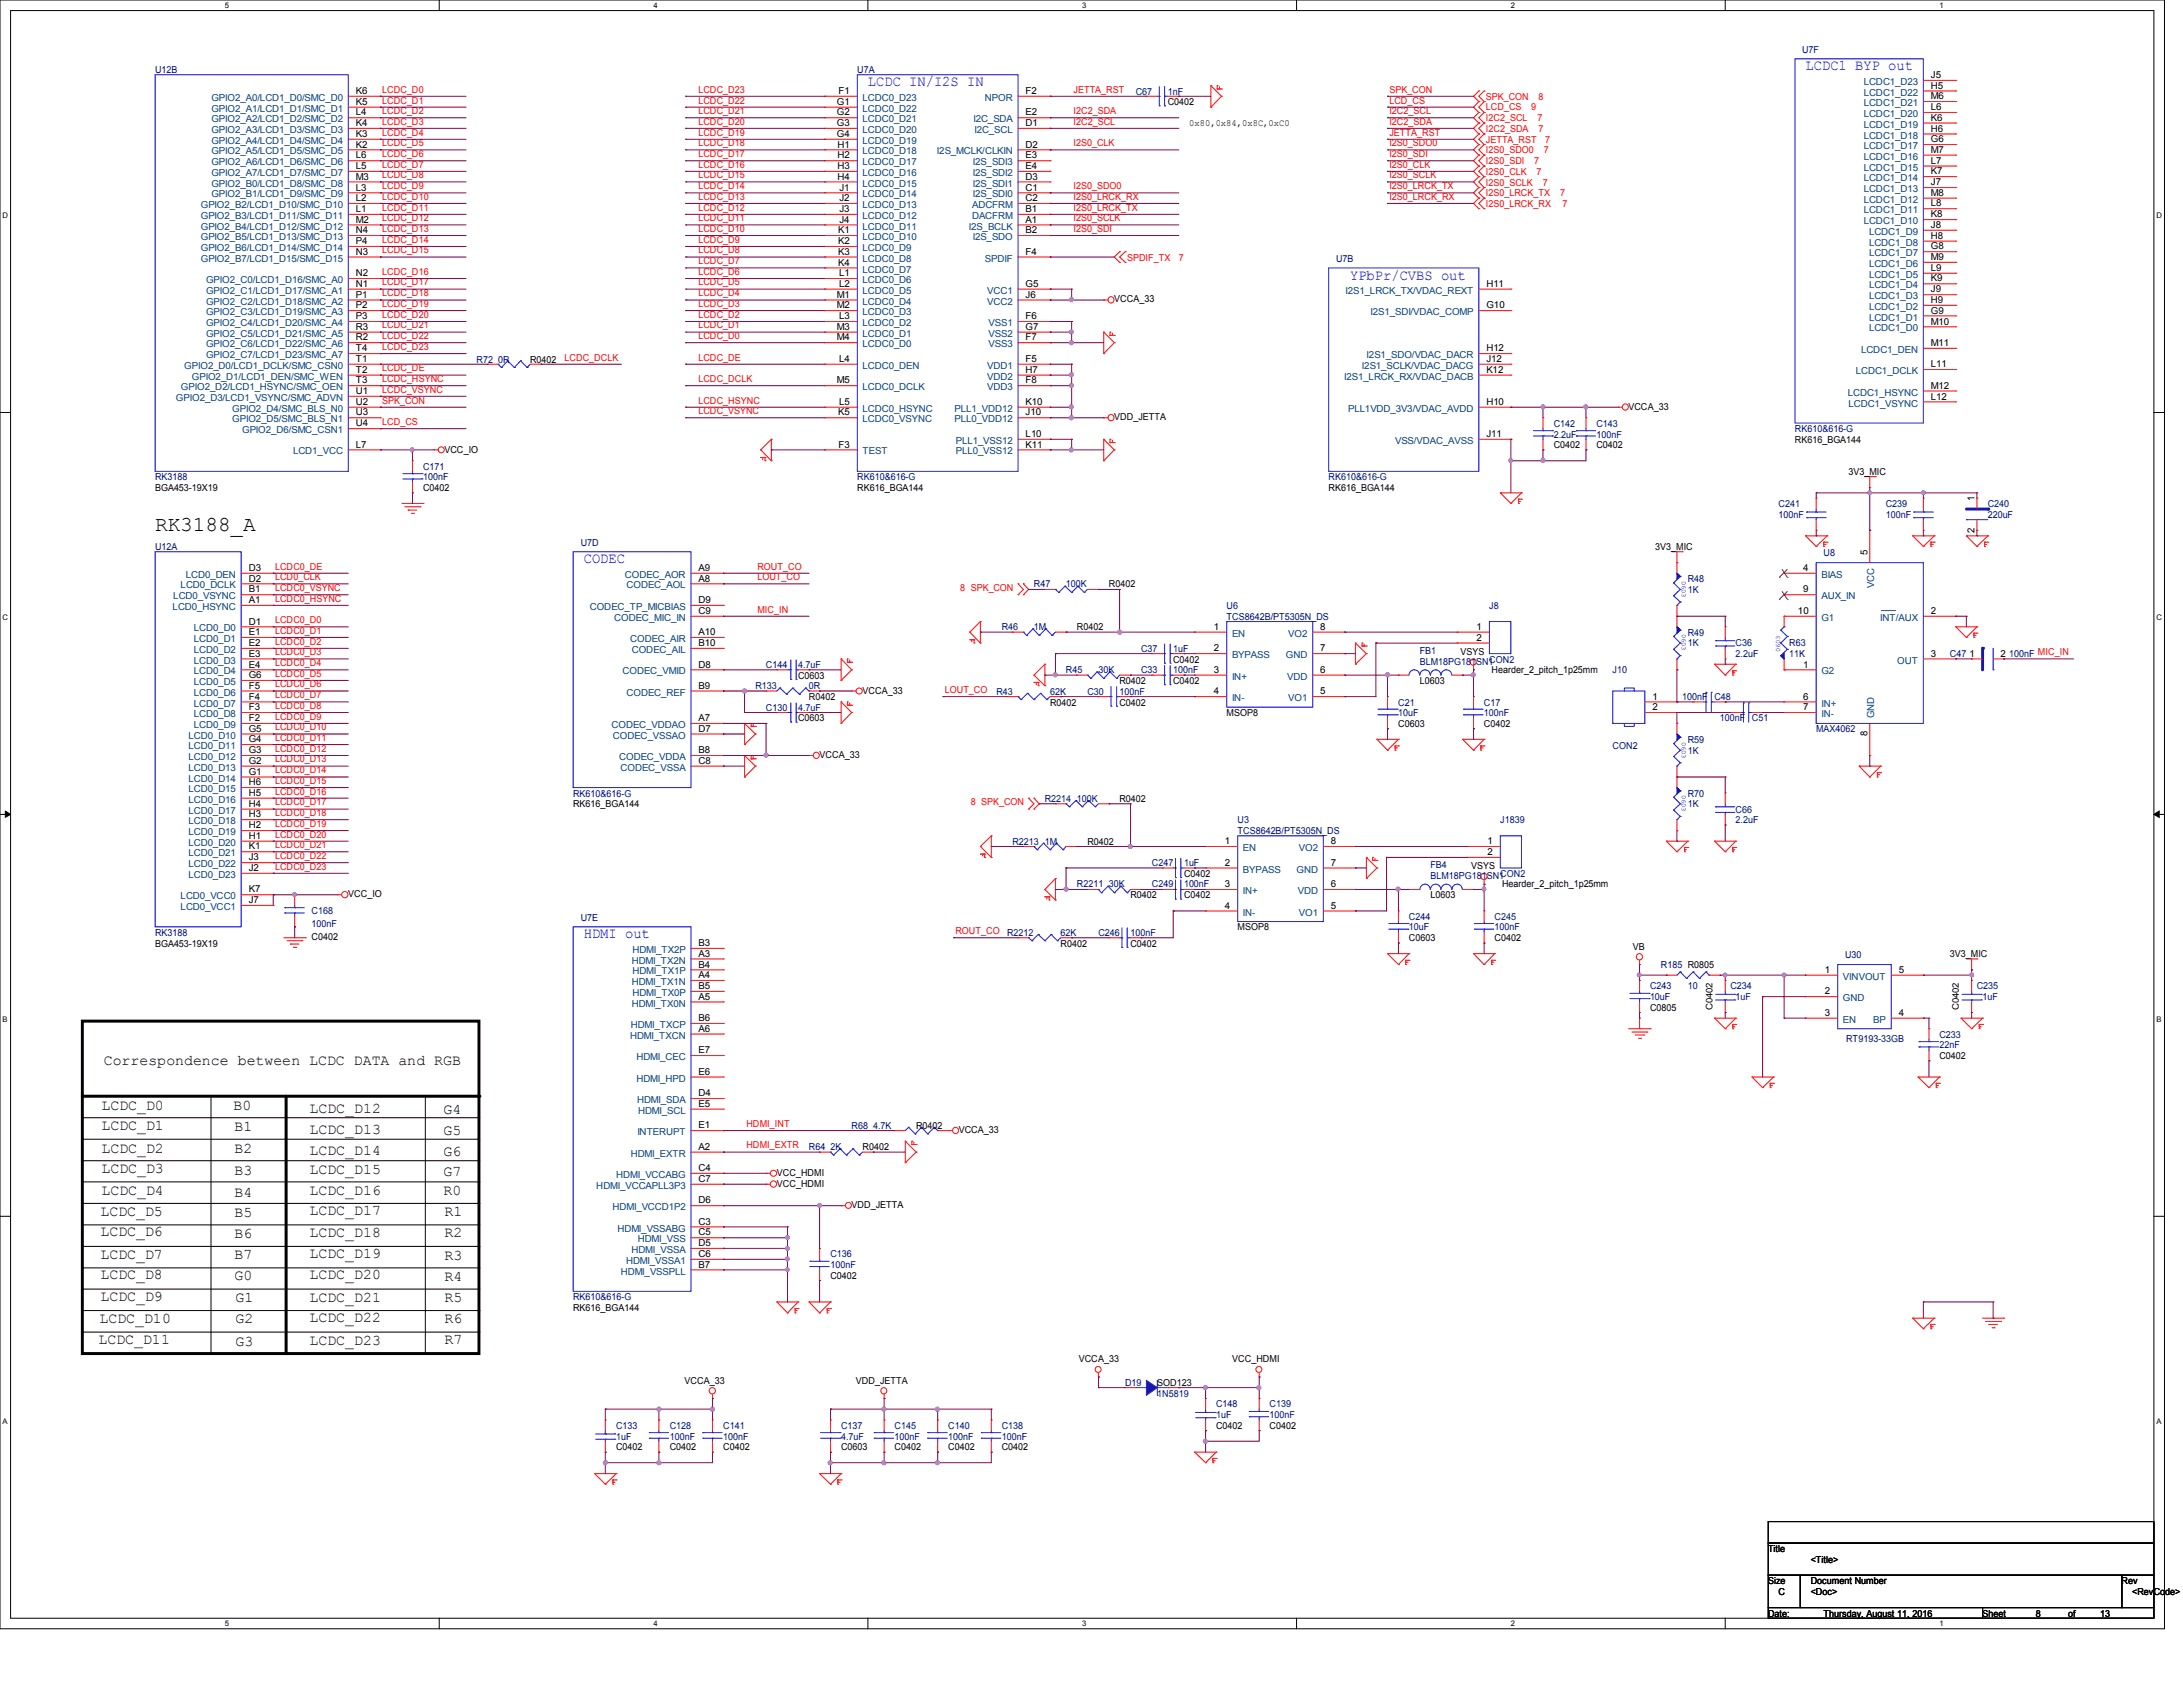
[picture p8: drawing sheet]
<svg xmlns="http://www.w3.org/2000/svg" width="279mm" height="216mm" viewBox="0 0 279 216" stroke-linecap="round" stroke-linejoin="round" font-family="sans-serif">
<defs><g id="words">
<text font-size="2.7" x="19.9" y="68">RK3188_A</text>
<g font-size="1.9" fill="#00f">
<text x="111.1" y="11">LCDC IN/I2S IN</text>
<text x="231.1" y="9">LCDC1 BYP out</text>
<text x="172.8" y="35.8">YPbPr/CVBS out</text>
<text x="74.7" y="72.1">CODEC</text>
<text x="74.7" y="120.1">HDMI out</text>
</g>
<g font-size="1.9">
<text x="13.3" y="136.3">Correspondence between LCDC DATA and RGB</text>
<text x="13" y="142.1">LCDC_D0</text>
<text x="29.9" y="142.1">B0</text>
<text x="39.6" y="142.5">LCDC_D12</text>
<text x="56.8" y="142.6">G4</text>
<text x="13" y="144.7">LCDC_D1</text>
<text x="13" y="147.5">LCDC_D2</text>
<text x="30" y="144.8">B1</text>
<text x="30" y="147.5">B2</text>
<text x="39.6" y="145.1">LCDC_D13</text>
<text x="39.6" y="147.8">LCDC_D14</text>
<text x="56.8" y="148">G6</text>
<text x="56.8" y="145.2">G5</text>
<text x="12.9" y="155.6">LCDC_D5</text>
<text x="13" y="150.2">LCDC_D3</text>
<text x="13" y="152.9">LCDC_D4</text>
<text x="30" y="150.4">B3</text>
<text x="30" y="153.2">B4</text>
<text x="30" y="155.8">B5</text>
<text x="39.6" y="152.9">LCDC_D16</text>
<text x="39.6" y="155.5">LCDC_D17</text>
<text x="39.6" y="150.3">LCDC_D15</text>
<text x="56.8" y="150.5">G7</text>
<text x="56.8" y="152.9">R0</text>
<text x="56.9" y="155.6">R1</text>
<text x="12.9" y="158.2">LCDC_D6</text>
<text x="12.9" y="161.1">LCDC_D7</text>
<text x="30" y="158.5">B6</text>
<text x="30" y="161.1">B7</text>
<text x="39.6" y="158.4">LCDC_D18</text>
<text x="39.6" y="161">LCDC_D19</text>
<text x="56.9" y="161.2">R3</text>
<text x="56.9" y="158.4">R2</text>
<text x="12.9" y="163.7">LCDC_D8</text>
<text x="12.9" y="166.5">LCDC_D9</text>
<text x="30" y="163.9">G0</text>
<text x="30.1" y="166.6">G1</text>
<text x="39.6" y="163.7">LCDC_D20</text>
<text x="39.6" y="166.6">LCDC_D21</text>
<text x="56.9" y="166.6">R5</text>
<text x="56.9" y="164">R4</text>
<text x="12.6" y="172">LCDC_D11</text>
<text x="12.7" y="169.3">LCDC_D10</text>
<text x="30.1" y="172.2">G3</text>
<text x="30.1" y="169.3">G2</text>
<text x="39.6" y="169.2">LCDC_D22</text>
<text x="39.6" y="172.1">LCDC_D23</text>
<text x="56.9" y="169.3">R6</text>
<text x="56.9" y="172">R7</text>
</g>
<g font-size="1.2" fill="#000080">
<text x="19.9" y="9.4">U12B</text>
<text x="109.7" y="9.4">U7A</text>
<text x="230.7" y="6.7">U7F</text>
<text x="145.4" y="12.1">C67</text>
<text x="149.5" y="12.1">1nF</text>
<text x="171" y="33.5">U7B</text>
<text x="61" y="46.4">R72</text>
<text x="63.7" y="46.4">0R</text>
<text x="198.9" y="54.6">C142</text>
<text x="198.9" y="56">2.2uF</text>
<text x="204.3" y="54.6">C143</text>
<text x="204.3" y="56">100nF</text>
<text x="229.7" y="55.3">RK610&amp;616-G</text>
<text x="19.9" y="61.5">RK3188</text>
<text x="54.1" y="60.1">C171</text>
<text x="54.1" y="61.5">100nF</text>
<text x="109.7" y="61.5">RK610&amp;616-G</text>
<text x="170" y="61.5">RK610&amp;616-G</text>
<text x="227.6" y="64.9">C241</text>
<text x="241.4" y="64.9">C239</text>
<text x="254.4" y="64.9">C240</text>
<text x="19.9" y="70.4">U12A</text>
<text x="74.3" y="69.8">U7D</text>
<text x="227.6" y="66.3">100nF</text>
<text x="233.4" y="71.2">U8</text>
<text x="241.4" y="66.3">100nF</text>
<text x="254.4" y="66.3">220uF</text>
<text x="132.3" y="75.2">R47</text>
<text x="136.4" y="75.2">100K</text>
<text x="157" y="77.9">U6</text>
<text x="190.6" y="77.9">J8</text>
<text x="216" y="74.5">R48</text>
<text x="216" y="75.9">1K</text>
<text x="128.2" y="80.7">R46</text>
<text x="132.3" y="80.7">1M</text>
<text x="146" y="83.4">C37</text>
<text x="150.1" y="83.4">1uF</text>
<text x="157" y="79.3">TCS8642B/PT5305N_DS</text>
<text x="181.7" y="83.7">FB1</text>
<text x="216" y="81.4">R49</text>
<text x="216" y="82.7">1K</text>
<text x="222.1" y="82.7">C36</text>
<text x="229" y="82.7">R63</text>
<text x="96.7" y="88.2">R133</text>
<text x="98" y="85.5">C144</text>
<text x="102.1" y="85.5">4.7uF</text>
<text x="103.5" y="88.2">0R</text>
<text x="127.5" y="88.9">R43</text>
<text x="134.4" y="88.9">62K</text>
<text x="136.4" y="86.1">R45</text>
<text x="139.2" y="88.9">C30</text>
<text x="140.6" y="86.1">30K</text>
<text x="143.3" y="88.9">100nF</text>
<text x="146" y="86.1">C33</text>
<text x="150.1" y="86.1">100nF</text>
<text x="181.7" y="85">BLM18PG181SN1</text>
<text x="190.6" y="84.8">CON2</text>
<text x="206.4" y="86.1">J10</text>
<text x="215.3" y="89.6">100nF</text>
<text x="219.4" y="89.6">C48</text>
<text x="222.1" y="84.1">2.2uF</text>
<text x="229" y="84.1">11K</text>
<text x="249.6" y="84.1">C47</text>
<text x="257.2" y="84.1">100nF MIC_IN</text>
<text x="98" y="91">C130</text>
<text x="102.1" y="91">4.7uF</text>
<text x="179" y="90.3">C21</text>
<text x="179" y="91.7">10uF</text>
<text x="189.9" y="90.3">C17</text>
<text x="189.9" y="91.7">100nF</text>
<text x="206.4" y="95.9">CON2</text>
<text x="216" y="95.1">R59</text>
<text x="220.1" y="92.3">100nF</text>
<text x="224.2" y="92.3">C51</text>
<text x="232.4" y="93.7">MAX4062</text>
<text x="73.4" y="101.9">RK610&amp;616-G</text>
<text x="216" y="96.4">1K</text>
<text x="216" y="101.9">R70</text>
<text x="133.7" y="102.6">R2214</text>
<text x="137.8" y="102.6">100K</text>
<text x="158.4" y="105.4">U3</text>
<text x="158.4" y="106.7">TCS8642B/PT5305N_DS</text>
<text x="192" y="105.4">J1839</text>
<text x="216" y="103.3">1K</text>
<text x="222.1" y="104">C66</text>
<text x="222.1" y="105.4">2.2uF</text>
<text x="129.6" y="108.1">R2213</text>
<text x="133.7" y="108.1">1M</text>
<text x="137.8" y="113.6">R2211</text>
<text x="141.9" y="113.6">30K</text>
<text x="147.4" y="113.6">C249</text>
<text x="147.4" y="110.9">C247</text>
<text x="151.5" y="113.6">100nF</text>
<text x="151.5" y="110.9">1uF</text>
<text x="183.1" y="111.1">FB4</text>
<text x="183.1" y="112.5">BLM18PG181SN1CON2</text>
<text x="19.9" y="119.8">RK3188</text>
<text x="39.9" y="117">C168</text>
<text x="39.9" y="118.7">100nF</text>
<text x="74.3" y="117.9">U7E</text>
<text x="128.9" y="119.8">R2212</text>
<text x="135.8" y="119.8">62K</text>
<text x="140.6" y="119.8">C246</text>
<text x="144.7" y="119.8">100nF</text>
<text x="180.3" y="117.7">C244</text>
<text x="180.3" y="119.1">10uF</text>
<text x="191.3" y="117.7">C245</text>
<text x="191.3" y="119.1">100nF</text>
<text x="212.6" y="123.9">R185 R0805</text>
<text x="236.2" y="122.6">U30</text>
<text x="211.2" y="126.6">C243</text>
<text x="211.2" y="128">10uF</text>
<text x="216" y="126.6">10</text>
<text x="221.5" y="126.6">C234</text>
<text x="222.1" y="128">1uF</text>
<text x="253" y="126.6">C235</text>
<text x="253.7" y="128">1uF</text>
<text x="236.3" y="133.4">RT9193-33GB</text>
<text x="248.2" y="132.8">C233</text>
<text x="248.2" y="134.2">22nF</text>
<text x="103.5" y="147.2">R64</text>
<text x="106.3" y="147.2">2K</text>
<text x="109" y="144.4">R68</text>
<text x="111.7" y="144.4">4.7K</text>
<text x="106.3" y="160.9">C136</text>
<text x="73.4" y="166.4">RK610&amp;616-G</text>
<text x="106.3" y="162.3">100nF</text>
<text x="144" y="177.4">D19</text>
<text x="148.1" y="178.7">1N5819</text>
<text x="78.9" y="182.9">C133</text>
<text x="78.9" y="184.2">1uF</text>
<text x="85.7" y="182.9">C128</text>
<text x="85.7" y="184.2">100nF</text>
<text x="92.6" y="182.9">C141</text>
<text x="92.6" y="184.2">100nF</text>
<text x="107.6" y="182.9">C137</text>
<text x="107.6" y="184.2">4.7uF</text>
<text x="114.5" y="182.9">C145</text>
<text x="114.5" y="184.2">100nF</text>
<text x="121.4" y="182.9">C140</text>
<text x="121.4" y="184.2">100nF</text>
<text x="128.2" y="182.9">C138</text>
<text x="128.2" y="184.2">100nF</text>
<text x="155.6" y="180.1">C148</text>
<text x="155.6" y="181.5">1uF</text>
<text x="162.5" y="180.1">C139</text>
<text x="162.5" y="181.5">100nF</text>
</g>
<g font-size="1.2" fill="#f00">
<text x="48.9" y="11.9">LCDC_D0</text>
<text x="89.4" y="11.9">LCDC_D23</text>
<text x="137.4" y="11.9">JETTA_RST</text>
<text x="177.8" y="11.9">SPK_CON</text>
<text x="48.9" y="17.4">LCDC_D4</text>
<text x="48.9" y="16">LCDC_D3</text>
<text x="48.9" y="14.6">LCDC_D2</text>
<text x="48.9" y="13.3">LCDC_D1</text>
<text x="89.4" y="13.3">LCDC_D22</text>
<text x="89.4" y="14.6">LCDC_D21</text>
<text x="89.4" y="16">LCDC_D20</text>
<text x="89.4" y="17.4">LCDC_D19</text>
<text x="137.4" y="14.6">I2C2_SDA</text>
<text x="137.4" y="16">I2C2_SCL</text>
<text x="177.8" y="16">I2C2_SDA</text>
<text x="177.8" y="14.6">I2C2_SCL</text>
<text x="177.8" y="17.4">JETTA_RST</text>
<text x="177.8" y="13.3">LCD_CS</text>
<text x="190.2" y="15.5">I2C2_SCL</text>
<text x="190.2" y="16.9">I2C2_SDA</text>
<text x="190.2" y="12.8">SPK_CON</text>
<text x="190.2" y="14.1">LCD_CS</text>
<text x="196" y="14.1">9</text>
<text x="196.8" y="15.5">7</text>
<text x="196.9" y="16.9">7</text>
<text x="196.9" y="12.8">8</text>
<text x="48.9" y="18.7">LCDC_D5</text>
<text x="48.9" y="21.5">LCDC_D7</text>
<text x="48.9" y="20.1">LCDC_D6</text>
<text x="48.9" y="22.8">LCDC_D8</text>
<text x="89.4" y="18.7">LCDC_D18</text>
<text x="89.4" y="20.1">LCDC_D17</text>
<text x="89.4" y="21.5">LCDC_D16</text>
<text x="89.4" y="22.8">LCDC_D15</text>
<text x="137.4" y="18.7">I2S0_CLK</text>
<text x="177.8" y="18.7">I2S0_SDO0</text>
<text x="177.8" y="22.8">I2S0_SCLK</text>
<text x="177.8" y="20.1">I2S0_SDI</text>
<text x="177.8" y="21.5">I2S0_CLK</text>
<text x="190.2" y="19.6">I2S0_SDO0</text>
<text x="190.2" y="18.3">JETTA_RST</text>
<text x="190.2" y="22.4">I2S0_CLK</text>
<text x="190.2" y="23.7">I2S0_SCLK</text>
<text x="190.2" y="21">I2S0_SDI</text>
<text x="196.4" y="21">7</text>
<text x="196.7" y="22.4">7</text>
<text x="197.5" y="23.7">7</text>
<text x="197.6" y="19.6">7</text>
<text x="197.8" y="18.3">7</text>
<text x="48.9" y="28.3">LCDC_D12</text>
<text x="48.9" y="27">LCDC_D11</text>
<text x="48.9" y="24.2">LCDC_D9</text>
<text x="48.9" y="25.6">LCDC_D10</text>
<text x="48.9" y="29.7">LCDC_D13</text>
<text x="89.4" y="24.2">LCDC_D14</text>
<text x="89.4" y="25.6">LCDC_D13</text>
<text x="89.4" y="27">LCDC_D12</text>
<text x="89.4" y="28.3">LCDC_D11</text>
<text x="89.4" y="29.7">LCDC_D10</text>
<text x="137.4" y="24.2">I2S0_SDO0</text>
<text x="137.4" y="25.6">I2S0_LRCK_RX</text>
<text x="137.4" y="27">I2S0_LRCK_TX</text>
<text x="137.4" y="28.3">I2S0_SCLK</text>
<text x="137.4" y="29.7">I2S0_SDI</text>
<text x="177.8" y="25.6">I2S0_LRCK_RX</text>
<text x="177.8" y="24.2">I2S0_LRCK_TX</text>
<text x="190.2" y="25.1">I2S0_LRCK_TX</text>
<text x="190.2" y="26.5">I2S0_LRCK_RX</text>
<text x="199.7" y="25.1">7</text>
<text x="200" y="26.5">7</text>
<text x="48.9" y="35.2">LCDC_D16</text>
<text x="48.9" y="32.4">LCDC_D15</text>
<text x="48.9" y="31.1">LCDC_D14</text>
<text x="89.4" y="31.1">LCDC_D9</text>
<text x="89.4" y="32.4">LCDC_D8</text>
<text x="89.4" y="33.8">LCDC_D7</text>
<text x="89.4" y="35.2">LCDC_D6</text>
<text x="144.3" y="33.4">SPDIF_TX</text>
<text x="150.9" y="33.4">7</text>
<text x="48.9" y="40.7">LCDC_D20</text>
<text x="48.9" y="39.3">LCDC_D19</text>
<text x="48.9" y="37.9">LCDC_D18</text>
<text x="48.9" y="36.5">LCDC_D17</text>
<text x="89.4" y="36.5">LCDC_D5</text>
<text x="89.4" y="37.9">LCDC_D4</text>
<text x="89.4" y="39.3">LCDC_D3</text>
<text x="89.4" y="40.7">LCDC_D2</text>
<text x="48.9" y="44.8">LCDC_D23</text>
<text x="48.9" y="43.4">LCDC_D22</text>
<text x="48.9" y="42">LCDC_D21</text>
<text x="48.9" y="47.5">LCDC_DE</text>
<text x="72.3" y="46.1">LCDC_DCLK</text>
<text x="89.4" y="42">LCDC_D1</text>
<text x="89.4" y="43.4">LCDC_D0</text>
<text x="89.4" y="46.1">LCDC_DE</text>
<text x="48.9" y="50.2">LCDC_VSYNC</text>
<text x="48.9" y="48.9">LCDC_HSYNC</text>
<text x="48.9" y="51.6">SPK_CON</text>
<text x="89.4" y="51.6">LCDC_HSYNC</text>
<text x="89.4" y="53">LCDC_VSYNC</text>
<text x="89.4" y="48.9">LCDC_DCLK</text>
<text x="48.9" y="54.4">LCD_CS</text>
<text x="35.2" y="72.9">LCDC0_DE</text>
<text x="35.2" y="74.3">LCD0_CLK</text>
<text x="35.2" y="75.7">LCDC0_VSYNC</text>
<text x="35.2" y="77">LCDC0_HSYNC</text>
<text x="96.9" y="72.9">ROUT_CO</text>
<text x="96.9" y="74.3">LOUT_CO</text>
<text x="122.9" y="75.6">8 SPK_CON</text>
<text x="35.2" y="79.8">LCDC0_D0</text>
<text x="35.2" y="81.1">LCDC0_D1</text>
<text x="35.2" y="82.5">LCDC0_D2</text>
<text x="35.2" y="83.9">LCDC0_D3</text>
<text x="96.9" y="78.4">MIC_IN</text>
<text x="35.2" y="85.3">LCDC0_D4</text>
<text x="35.2" y="86.6">LCDC0_D5</text>
<text x="35.2" y="88">LCDC0_D6</text>
<text x="35.2" y="89.4">LCDC0_D7</text>
<text x="120.9" y="88.7">LOUT_CO</text>
<text x="35.2" y="92.1">LCDC0_D9</text>
<text x="35.2" y="90.7">LCDC0_D8</text>
<text x="35.2" y="93.5">LCDC0_D10</text>
<text x="35.2" y="94.8">LCDC0_D11</text>
<text x="35.2" y="96.2">LCDC0_D12</text>
<text x="35.2" y="97.6">LCDC0_D13</text>
<text x="35.2" y="99">LCDC0_D14</text>
<text x="35.2" y="100.3">LCDC0_D15</text>
<text x="35.2" y="101.7">LCDC0_D16</text>
<text x="35.2" y="103.1">LCDC0_D17</text>
<text x="35.2" y="104.4">LCDC0_D18</text>
<text x="35.2" y="105.8">LCDC0_D19</text>
<text x="35.2" y="107.2">LCDC0_D20</text>
<text x="124.2" y="103">8 SPK_CON</text>
<text x="35.2" y="108.5">LCDC0_D21</text>
<text x="35.2" y="109.9">LCDC0_D22</text>
<text x="35.2" y="111.3">LCDC0_D23</text>
<text x="122.3" y="119.5">ROUT_CO</text>
<text x="95.5" y="144.2">HDMI_INT</text>
<text x="95.5" y="147">HDMI_EXTR</text>
</g>
<g font-size="1.2" fill="#004080">
<text x="238.5" y="10.9">LCDC1_D23</text>
<text x="27.1" y="12.9">GPIO2_A0/LCD1_D0/SMC_D0</text>
<text x="27.1" y="14.3">GPIO2_A1/LCD1_D1/SMC_D1</text>
<text x="27.1" y="15.7">GPIO2_A2/LCD1_D2/SMC_D2</text>
<text x="27.1" y="17">GPIO2_A3/LCD1_D3/SMC_D3</text>
<text x="110.4" y="17">LCDC0_D20</text>
<text x="110.4" y="15.7">LCDC0_D21</text>
<text x="110.4" y="14.3">LCDC0_D22</text>
<text x="110.4" y="12.9">LCDC0_D23</text>
<text x="124.6" y="15.7">I2C_SDA</text>
<text x="124.7" y="17">I2C_SCL</text>
<text x="126.1" y="12.9">NPOR</text>
<text x="238.5" y="17.7">LCDC1_D18</text>
<text x="238.5" y="16.3">LCDC1_D19</text>
<text x="238.5" y="15">LCDC1_D20</text>
<text x="238.5" y="13.6">LCDC1_D21</text>
<text x="238.5" y="12.2">LCDC1_D22</text>
<text x="27.1" y="18.4">GPIO2_A4/LCD1_D4/SMC_D4</text>
<text x="27.1" y="19.8">GPIO2_A5/LCD1_D5/SMC_D5</text>
<text x="27.1" y="21.2">GPIO2_A6/LCD1_D6/SMC_D6</text>
<text x="27.1" y="22.5">GPIO2_A7/LCD1_D7/SMC_D7</text>
<text x="27.1" y="23.9">GPIO2_B0/LCD1_D8/SMC_D8</text>
<text x="110.4" y="23.9">LCDC0_D15</text>
<text x="110.4" y="22.5">LCDC0_D16</text>
<text x="110.4" y="21.2">LCDC0_D17</text>
<text x="110.4" y="19.8">LCDC0_D18</text>
<text x="110.4" y="18.4">LCDC0_D19</text>
<text x="119.9" y="19.8">I2S_MCLK/CLKIN</text>
<text x="124.5" y="21.2">I2S_SDI3</text>
<text x="124.5" y="22.5">I2S_SDI2</text>
<text x="124.5" y="23.9">I2S_SDI1</text>
<text x="238.5" y="23.2">LCDC1_D14</text>
<text x="238.5" y="21.8">LCDC1_D15</text>
<text x="238.5" y="20.4">LCDC1_D16</text>
<text x="238.5" y="19.1">LCDC1_D17</text>
<text x="25.7" y="29.4">GPIO2_B4/LCD1_D12/SMC_D12</text>
<text x="25.7" y="28">GPIO2_B3/LCD1_D11/SMC_D11</text>
<text x="25.7" y="26.6">GPIO2_B2/LCD1_D10/SMC_D10</text>
<text x="27.1" y="25.3">GPIO2_B1/LCD1_D9/SMC_D9</text>
<text x="110.4" y="29.4">LCDC0_D11</text>
<text x="110.4" y="28">LCDC0_D12</text>
<text x="110.4" y="26.6">LCDC0_D13</text>
<text x="110.4" y="25.3">LCDC0_D14</text>
<text x="124" y="29.4">I2S_BCLK</text>
<text x="124.4" y="26.6">ADCFRM</text>
<text x="124.4" y="28">DACFRM</text>
<text x="124.5" y="25.3">I2S_SDI0</text>
<text x="238.5" y="28.7">LCDC1_D10</text>
<text x="238.5" y="27.3">LCDC1_D11</text>
<text x="238.5" y="26">LCDC1_D12</text>
<text x="238.5" y="24.6">LCDC1_D13</text>
<text x="25.7" y="30.7">GPIO2_B5/LCD1_D13/SMC_D13</text>
<text x="25.7" y="33.5">GPIO2_B7/LCD1_D15/SMC_D15</text>
<text x="25.7" y="32.1">GPIO2_B6/LCD1_D14/SMC_D14</text>
<text x="110.4" y="34.9">LCDC0_D7</text>
<text x="110.4" y="33.5">LCDC0_D8</text>
<text x="110.4" y="32.1">LCDC0_D9</text>
<text x="110.4" y="30.7">LCDC0_D10</text>
<text x="124.5" y="30.7">I2S_SDO</text>
<text x="126.1" y="33.5">SPDIF</text>
<text x="239.2" y="35.6">LCDC1_D5</text>
<text x="239.2" y="34.2">LCDC1_D6</text>
<text x="239.2" y="32.8">LCDC1_D7</text>
<text x="239.2" y="31.5">LCDC1_D8</text>
<text x="239.2" y="30.1">LCDC1_D9</text>
<text x="26.4" y="36.2">GPIO2_C0/LCD1_D16/SMC_A0</text>
<text x="26.4" y="37.6">GPIO2_C1/LCD1_D17/SMC_A1</text>
<text x="26.4" y="39">GPIO2_C2/LCD1_D18/SMC_A2</text>
<text x="26.4" y="40.3">GPIO2_C3/LCD1_D19/SMC_A3</text>
<text x="26.4" y="41.7">GPIO2_C4/LCD1_D20/SMC_A4</text>
<text x="110.4" y="41.7">LCDC0_D2</text>
<text x="110.4" y="40.3">LCDC0_D3</text>
<text x="110.4" y="39">LCDC0_D4</text>
<text x="110.4" y="37.6">LCDC0_D5</text>
<text x="110.4" y="36.2">LCDC0_D6</text>
<text x="126.4" y="37.6">VCC1</text>
<text x="126.4" y="39">VCC2</text>
<text x="126.5" y="41.7">VSS1</text>
<text x="172.2" y="37.6">I2S1_LRCK_TX/VDAC_REXT</text>
<text x="175.4" y="40.3">I2S1_SDI/VDAC_COMP</text>
<text x="239.2" y="41">LCDC1_D1</text>
<text x="239.2" y="39.7">LCDC1_D2</text>
<text x="239.2" y="38.3">LCDC1_D3</text>
<text x="239.2" y="36.9">LCDC1_D4</text>
<text x="23.6" y="47.2">GPIO2_D0/LCD1_DCLK/SMC_CSN0</text>
<text x="26.4" y="43.1">GPIO2_C5/LCD1_D21/SMC_A5</text>
<text x="26.4" y="44.5">GPIO2_C6/LCD1_D22/SMC_A6</text>
<text x="26.4" y="45.8">GPIO2_C7/LCD1_D23/SMC_A7</text>
<text x="110.4" y="44.5">LCDC0_D0</text>
<text x="110.4" y="43.1">LCDC0_D1</text>
<text x="110.4" y="47.2">LCDC0_DEN</text>
<text x="126.4" y="47.2">VDD1</text>
<text x="126.5" y="43.1">VSS2</text>
<text x="126.5" y="44.5">VSS3</text>
<text x="174.3" y="47.2">I2S1_SCLK/VDAC_DACG</text>
<text x="174.9" y="45.8">I2S1_SDO/VDAC_DACR</text>
<text x="237.5" y="47.9">LCDC1_DCLK</text>
<text x="238.2" y="45.2">LCDC1_DEN</text>
<text x="239.2" y="42.4">LCDC1_D0</text>
<text x="22.5" y="51.3">GPIO2_D3/LCD1_VSYNC/SMC_ADVN</text>
<text x="23.2" y="50">GPIO2_D2/LCD1_HSYNC/SMC_OEN</text>
<text x="24.6" y="48.6">GPIO2_D1/LCD1_DEN/SMC_WEN</text>
<text x="29.7" y="52.7">GPIO2_D4/SMC_BLS_N0</text>
<text x="110.4" y="50">LCDC0_DCLK</text>
<text x="110.4" y="52.7">LCDC0_HSYNC</text>
<text x="122.2" y="52.7">PLL1_VDD12</text>
<text x="126.4" y="48.6">VDD2</text>
<text x="126.4" y="50">VDD3</text>
<text x="172" y="48.6">I2S1_LRCK_RX/VDAC_DACB</text>
<text x="172.5" y="52.7">PLL1VDD_3V3/VDAC_AVDD</text>
<text x="236.5" y="50.6">LCDC1_HSYNC</text>
<text x="236.6" y="52">LCDC1_VSYNC</text>
<text x="29.7" y="54.1">GPIO2_D5/SMC_BLS_N1</text>
<text x="31" y="55.5">GPIO2_D6/SMC_CSN1</text>
<text x="37.5" y="58.2">LCD1_VCC</text>
<text x="110.4" y="54.1">LCDC0_VSYNC</text>
<text x="110.4" y="58.2">TEST</text>
<text x="122.2" y="54.1">PLL0_VDD12</text>
<text x="122.3" y="56.8">PLL1_VSS12</text>
<text x="122.3" y="58.2">PLL0_VSS12</text>
<text x="178.6" y="56.8">VSS/VDAC_AVSS</text>
<text x="22.2" y="76.7">LCD0_VSYNC</text>
<text x="23.1" y="75.3">LCD0_DCLK</text>
<text x="23.8" y="74">LCD0_DEN</text>
<text x="80" y="74">CODEC_AOR</text>
<text x="80.2" y="75.3">CODEC_AOL</text>
<text x="233.1" y="74">BIAS</text>
<text x="233.1" y="76.7">AUX_IN</text>
<text x="239.9" y="75.3" transform="rotate(-90 239.9 75.3)">VCC</text>
<text x="22.1" y="78.1">LCD0_HSYNC</text>
<text x="24.8" y="80.8">LCD0_D0</text>
<text x="24.8" y="82.2">LCD0_D1</text>
<text x="24.8" y="83.6">LCD0_D2</text>
<text x="75.5" y="78.1">CODEC_TP_MICBIAS</text>
<text x="78.6" y="79.5">CODEC_MIC_IN</text>
<text x="80.6" y="82.2">CODEC_AIR</text>
<text x="80.9" y="83.6">CODEC_AIL</text>
<text x="157.7" y="81.5">EN</text>
<text x="164.9" y="81.5">VO2</text>
<text x="233.1" y="79.5">G1</text>
<text x="240.7" y="79.5">INT/AUX</text>
<text x="24.8" y="84.9">LCD0_D3</text>
<text x="24.8" y="86.3">LCD0_D4</text>
<text x="24.8" y="87.7">LCD0_D5</text>
<text x="24.8" y="89">LCD0_D6</text>
<text x="79.7" y="86.3">CODEC_VMID</text>
<text x="80.2" y="89">CODEC_REF</text>
<text x="157.7" y="84.2">BYPASS</text>
<text x="157.7" y="87">IN+</text>
<text x="157.7" y="89.7">IN-</text>
<text x="164.6" y="84.2">GND</text>
<text x="164.8" y="87">VDD</text>
<text x="164.9" y="89.7">VO1</text>
<text x="233.1" y="86.3">G2</text>
<text x="242.8" y="84.9">OUT</text>
<text x="24.1" y="94.5">LCD0_D10</text>
<text x="24.1" y="95.9">LCD0_D11</text>
<text x="24.8" y="90.4">LCD0_D7</text>
<text x="24.8" y="91.8">LCD0_D8</text>
<text x="24.8" y="93.2">LCD0_D9</text>
<text x="78.3" y="93.2">CODEC_VDDAO</text>
<text x="78.4" y="94.5">CODEC_VSSAO</text>
<text x="233.1" y="90.4">IN+</text>
<text x="233.1" y="91.8">IN-</text>
<text x="239.9" y="91.9" transform="rotate(-90 239.9 91.9)">GND</text>
<text x="24.1" y="97.3">LCD0_D12</text>
<text x="24.1" y="98.6">LCD0_D13</text>
<text x="24.1" y="100">LCD0_D14</text>
<text x="24.1" y="101.4">LCD0_D15</text>
<text x="79.2" y="97.3">CODEC_VDDA</text>
<text x="79.4" y="98.6">CODEC_VSSA</text>
<text x="24.1" y="102.7">LCD0_D16</text>
<text x="24.1" y="104.1">LCD0_D17</text>
<text x="24.1" y="105.5">LCD0_D18</text>
<text x="24.1" y="106.9">LCD0_D19</text>
<text x="24.1" y="108.2">LCD0_D20</text>
<text x="24.1" y="109.6">LCD0_D21</text>
<text x="24.1" y="111">LCD0_D22</text>
<text x="24.1" y="112.4">LCD0_D23</text>
<text x="159.1" y="108.9">EN</text>
<text x="159.1" y="111.7">BYPASS</text>
<text x="165.9" y="111.7">GND</text>
<text x="166.2" y="108.9">VO2</text>
<text x="23.1" y="115.1">LCD0_VCC0</text>
<text x="23.1" y="116.5">LCD0_VCC1</text>
<text x="159.1" y="114.4">IN+</text>
<text x="159.1" y="117.2">IN-</text>
<text x="166.1" y="114.4">VDD</text>
<text x="166.2" y="117.2">VO1</text>
<text x="80.9" y="123.3">HDMI_TX2N</text>
<text x="80.9" y="122">HDMI_TX2P</text>
<text x="80.9" y="124.7">HDMI_TX1P</text>
<text x="235.9" y="125.4">VINVOUT</text>
<text x="80.7" y="131.6">HDMI_TXCP</text>
<text x="80.9" y="126.1">HDMI_TX1N</text>
<text x="80.9" y="128.8">HDMI_TX0N</text>
<text x="80.9" y="127.5">HDMI_TX0P</text>
<text x="235.9" y="128.1">GND</text>
<text x="235.9" y="130.9">EN</text>
<text x="239.8" y="130.9">BP</text>
<text x="80.6" y="132.9">HDMI_TXCN</text>
<text x="81.4" y="135.7">HDMI_CEC</text>
<text x="81.4" y="138.4">HDMI_HPD</text>
<text x="81.5" y="141.2">HDMI_SDA</text>
<text x="81.7" y="142.5">HDMI_SCL</text>
<text x="80.7" y="148">HDMI_EXTR</text>
<text x="81.6" y="145.3">INTERUPT</text>
<text x="76.3" y="152.1">HDMI_VCCAPLL3P3</text>
<text x="78.4" y="154.9">HDMI_VCCD1P2</text>
<text x="78.9" y="150.7">HDMI_VCCABG</text>
<text x="79" y="157.6">HDMI_VSSABG</text>
<text x="80.1" y="161.8">HDMI_VSSA1</text>
<text x="80.8" y="160.4">HDMI_VSSA</text>
<text x="81.6" y="159">HDMI_VSS</text>
<text x="79.5" y="163.1">HDMI_VSSPLL</text>
</g>
<g font-size="1.2">
<text x="247.1" y="11.3">H5</text>
<text x="247.1" y="10">J5</text>
<text x="45.5" y="12">K6</text>
<text x="45.5" y="13.4">K5</text>
<text x="45.5" y="14.8">L4</text>
<text x="45.5" y="17.5">K3</text>
<text x="45.5" y="16.1">K4</text>
<text x="107.1" y="17.5">G4</text>
<text x="107.1" y="16.1">G3</text>
<text x="107.1" y="14.8">G2</text>
<text x="107.1" y="13.4">G1</text>
<text x="107.3" y="12">F1</text>
<text x="131.3" y="12">F2</text>
<text x="131.3" y="14.8">E2</text>
<text x="131.3" y="16.1">D1</text>
<text x="149.5" y="13.5">C0402</text>
<text x="152.2" y="16.1">0x80,0x84,0x8C,0xC0</text>
<text x="247.1" y="16.8">H6</text>
<text x="247.1" y="15.5">K6</text>
<text x="247.1" y="14.1">L6</text>
<text x="247.1" y="12.7">M6</text>
<text x="45.5" y="18.9">K2</text>
<text x="45.5" y="20.3">L6</text>
<text x="45.5" y="21.6">L5</text>
<text x="45.5" y="23">M3</text>
<text x="107.2" y="23">H4</text>
<text x="107.2" y="21.6">H3</text>
<text x="107.2" y="20.3">H2</text>
<text x="107.2" y="18.9">H1</text>
<text x="131.3" y="18.9">D2</text>
<text x="131.3" y="20.3">E3</text>
<text x="131.3" y="21.6">E4</text>
<text x="131.3" y="23">D3</text>
<text x="247.1" y="23.7">J7</text>
<text x="247.1" y="22.3">K7</text>
<text x="247.1" y="21">L7</text>
<text x="247.1" y="19.6">M7</text>
<text x="247.1" y="18.2">G6</text>
<text x="45.5" y="29.8">N4</text>
<text x="45.5" y="28.5">M2</text>
<text x="45.5" y="27.1">L1</text>
<text x="45.5" y="24.4">L3</text>
<text x="45.5" y="25.7">L2</text>
<text x="107.3" y="29.8">K1</text>
<text x="107.4" y="28.5">J4</text>
<text x="107.4" y="27.1">J3</text>
<text x="107.4" y="25.7">J2</text>
<text x="107.4" y="24.4">J1</text>
<text x="131.3" y="24.4">C1</text>
<text x="131.3" y="25.7">C2</text>
<text x="131.3" y="27.1">B1</text>
<text x="131.3" y="28.5">A1</text>
<text x="131.3" y="29.8">B2</text>
<text x="247.1" y="29.2">J8</text>
<text x="247.1" y="27.8">K8</text>
<text x="247.1" y="26.4">L8</text>
<text x="247.1" y="25.1">M8</text>
<text x="45.5" y="32.6">N3</text>
<text x="45.5" y="31.2">P4</text>
<text x="45.5" y="35.3">N2</text>
<text x="107.3" y="34">K4</text>
<text x="107.3" y="32.6">K3</text>
<text x="107.3" y="31.2">K2</text>
<text x="107.4" y="35.3">L1</text>
<text x="131.3" y="32.6">F4</text>
<text x="247.1" y="34.7">L9</text>
<text x="247.1" y="33.3">M9</text>
<text x="247.1" y="31.9">G8</text>
<text x="247.1" y="30.6">H8</text>
<text x="45.5" y="36.7">N1</text>
<text x="45.5" y="38.1">P1</text>
<text x="45.5" y="39.5">P2</text>
<text x="45.5" y="40.9">P3</text>
<text x="107.1" y="39.5">M2</text>
<text x="107.1" y="38.1">M1</text>
<text x="107.4" y="40.9">L3</text>
<text x="107.4" y="36.7">L2</text>
<text x="131.3" y="36.7">G5</text>
<text x="131.3" y="38.1">J6</text>
<text x="131.3" y="40.9">F6</text>
<text x="142.6" y="38.7">VCCA_33</text>
<text x="190.2" y="36.7">H11</text>
<text x="190.2" y="39.5">G10</text>
<text x="247.1" y="41.5">M10</text>
<text x="247.1" y="40.1">G9</text>
<text x="247.1" y="38.8">H9</text>
<text x="247.1" y="37.4">J9</text>
<text x="247.1" y="36">K9</text>
<text x="45.5" y="42.2">R3</text>
<text x="45.5" y="43.6">R2</text>
<text x="45.5" y="45">T4</text>
<text x="45.5" y="46.3">T1</text>
<text x="45.5" y="47.7">T2</text>
<text x="67.9" y="46.4">R0402</text>
<text x="107.1" y="43.6">M4</text>
<text x="107.1" y="42.2">M3</text>
<text x="107.4" y="46.3">L4</text>
<text x="131.3" y="42.2">G7</text>
<text x="131.3" y="43.6">F7</text>
<text x="131.3" y="46.3">F5</text>
<text x="131.3" y="47.7">H7</text>
<text x="190.2" y="45">H12</text>
<text x="190.2" y="46.3">J12</text>
<text x="190.2" y="47.7">K12</text>
<text x="247.1" y="44.3">M11</text>
<text x="247.1" y="47">L11</text>
<text x="45.5" y="49.1">T3</text>
<text x="45.5" y="50.4">U1</text>
<text x="45.5" y="51.8">U2</text>
<text x="45.5" y="53.2">U3</text>
<text x="107.1" y="49.1">M5</text>
<text x="107.3" y="53.2">K5</text>
<text x="107.4" y="51.8">L5</text>
<text x="131.3" y="49.1">F8</text>
<text x="131.3" y="51.8">K10</text>
<text x="131.3" y="53.2">J10</text>
<text x="142.6" y="53.8">VDD_JETTA</text>
<text x="190.2" y="51.8">H10</text>
<text x="208.4" y="52.4">VCCA_33</text>
<text x="247.1" y="51.1">L12</text>
<text x="247.1" y="49.7">M12</text>
<text x="45.5" y="57.3">L7</text>
<text x="45.5" y="54.6">U4</text>
<text x="56.9" y="57.9">VCC_IO</text>
<text x="107.3" y="57.3">F3</text>
<text x="131.3" y="55.9">L10</text>
<text x="131.3" y="57.3">K11</text>
<text x="190.2" y="55.9">J11</text>
<text x="198.9" y="57.4">C0402</text>
<text x="204.3" y="57.4">C0402</text>
<text x="229.7" y="56.7">RK616_BGA144</text>
<text x="19.9" y="62.9">BGA453-19X19</text>
<text x="54.1" y="62.9">C0402</text>
<text x="109.7" y="62.9">RK616_BGA144</text>
<text x="170" y="62.9">RK616_BGA144</text>
<text x="236.6" y="60.8">3V3_MIC</text>
<text x="252.7" y="64.2" transform="rotate(-90 252.7 64.2)">1</text>
<text x="211.9" y="70.4">3V3_MIC</text>
<text x="239" y="71" transform="rotate(-90 239 71)">5</text>
<text x="252.7" y="68.2" transform="rotate(-90 252.7 68.2)">2</text>
<text x="31.8" y="74.4">D2</text>
<text x="31.8" y="73.1">D3</text>
<text x="31.8" y="77.2">A1</text>
<text x="31.8" y="75.8">B1</text>
<text x="89.4" y="73.1">A9</text>
<text x="89.4" y="74.4">A8</text>
<text x="89.4" y="77.2">D9</text>
<text x="141.9" y="75.2">R0402</text>
<text x="230.8" y="73.1">4</text>
<text x="230.8" y="75.8">9</text>
<text x="31.8" y="79.9">D1</text>
<text x="31.8" y="81.3">E1</text>
<text x="31.8" y="82.7">E2</text>
<text x="89.4" y="78.6">C9</text>
<text x="89.4" y="81.3">A10</text>
<text x="89.4" y="82.7">B10</text>
<text x="137.8" y="80.7">R0402</text>
<text x="155.4" y="80.6">1</text>
<text x="155.4" y="83.4">2</text>
<text x="169" y="83.4">7</text>
<text x="169" y="80.6">8</text>
<text x="186.9" y="83.8">VSYS</text>
<text x="189" y="80.6">1</text>
<text x="189" y="82">2</text>
<text x="230.1" y="78.6">10</text>
<text x="247.1" y="78.6">2</text>
<text x="31.8" y="84">E3</text>
<text x="31.8" y="85.4">E4</text>
<text x="31.8" y="86.8">G6</text>
<text x="31.8" y="88.1">F5</text>
<text x="31.8" y="89.5">F4</text>
<text x="89.4" y="85.4">D8</text>
<text x="89.4" y="88.1">B9</text>
<text x="102.1" y="86.9">C0603</text>
<text x="103.5" y="89.6">R0402</text>
<text x="110.4" y="88.8">VCCA_33</text>
<text x="143.3" y="87.5">R0402</text>
<text x="150.1" y="84.8">C0402</text>
<text x="150.1" y="87.5">C0402</text>
<text x="155.4" y="86.1">3</text>
<text x="155.4" y="88.9">4</text>
<text x="169" y="88.9">5</text>
<text x="169" y="86.1">6</text>
<text x="181.7" y="87.5">L0603</text>
<text x="190.9" y="86.1">Hearder_2_pitch_1p25mm</text>
<text x="211.5" y="89.5">1</text>
<text x="230.8" y="85.4">1</text>
<text x="230.8" y="89.5">6</text>
<text x="247.1" y="84">3</text>
<text x="252.1" y="84">1</text>
<text x="256.1" y="84">2</text>
<text x="31.8" y="90.9">F3</text>
<text x="31.8" y="92.3">F2</text>
<text x="31.8" y="93.6">G5</text>
<text x="31.8" y="95">G4</text>
<text x="89.4" y="92.3">A7</text>
<text x="89.4" y="93.6">D7</text>
<text x="102.1" y="92.3">C0603</text>
<text x="134.4" y="90.3">R0402</text>
<text x="143.3" y="90.3">C0402</text>
<text x="157" y="91.7">MSOP8</text>
<text x="179" y="93">C0603</text>
<text x="189.9" y="93">C0402</text>
<text x="211.5" y="90.9">2</text>
<text x="230.8" y="90.9">7</text>
<text x="239" y="94.2" transform="rotate(-90 239 94.2)">8</text>
<text x="31.8" y="96.4">G3</text>
<text x="31.8" y="97.7">G2</text>
<text x="31.8" y="99.1">G1</text>
<text x="31.8" y="100.5">H6</text>
<text x="31.8" y="101.9">H5</text>
<text x="89.4" y="96.4">B8</text>
<text x="89.4" y="97.7">C8</text>
<text x="104.9" y="97">VCCA_33</text>
<text x="31.8" y="103.3">H4</text>
<text x="31.8" y="104.6">H3</text>
<text x="31.8" y="106">H2</text>
<text x="31.8" y="107.4">H1</text>
<text x="73.4" y="103.3">RK616_BGA144</text>
<text x="143.3" y="102.6">R0402</text>
<text x="31.8" y="108.7">K1</text>
<text x="31.8" y="110.1">J3</text>
<text x="31.8" y="111.5">J2</text>
<text x="139.2" y="108.1">R0402</text>
<text x="151.5" y="112.2">C0402</text>
<text x="156.8" y="108">1</text>
<text x="156.8" y="110.8">2</text>
<text x="156.8" y="113.5">3</text>
<text x="170.3" y="113.5">6</text>
<text x="170.3" y="110.8">7</text>
<text x="170.3" y="108">8</text>
<text x="188.3" y="111.3">VSYS</text>
<text x="190.4" y="108">1</text>
<text x="190.4" y="109.4">2</text>
<text x="192.3" y="113.6">Hearder_2_pitch_1p25mm</text>
<text x="31.8" y="114.2">K7</text>
<text x="31.8" y="115.6">J7</text>
<text x="44.6" y="114.9">VCC_IO</text>
<text x="144.7" y="115">R0402</text>
<text x="151.5" y="115">C0402</text>
<text x="156.8" y="116.3">4</text>
<text x="158.4" y="119.1">MSOP8</text>
<text x="170.3" y="116.3">5</text>
<text x="183.1" y="115">L0603</text>
<text x="19.9" y="121.2">BGA453-19X19</text>
<text x="39.9" y="120.3">C0402</text>
<text x="89.4" y="121.1">B3</text>
<text x="89.4" y="122.4">A3</text>
<text x="89.4" y="123.8">B4</text>
<text x="89.4" y="125.2">A4</text>
<text x="135.8" y="121.2">R0402</text>
<text x="144.7" y="121.2">C0402</text>
<text x="180.3" y="120.4">C0603</text>
<text x="191.3" y="120.4">C0402</text>
<text x="209" y="121.5">VB</text>
<text x="233.5" y="124.5">1</text>
<text x="243" y="124.5">5</text>
<text x="249.6" y="122.5">3V3_MIC</text>
<text x="89.4" y="126.6">B5</text>
<text x="89.4" y="127.9">A5</text>
<text x="89.4" y="130.7">B6</text>
<text x="211.2" y="129.4">C0805</text>
<text x="219.2" y="129.2" transform="rotate(-90 219.2 129.2)">C0402</text>
<text x="233.5" y="127.3">2</text>
<text x="233.5" y="130">3</text>
<text x="243" y="130">4</text>
<text x="250.7" y="129.2" transform="rotate(-90 250.7 129.2)">C0402</text>
<text x="89.4" y="132">A6</text>
<text x="89.4" y="134.8">E7</text>
<text x="89.4" y="137.5">E6</text>
<text x="248.2" y="135.6">C0402</text>
<text x="89.4" y="140.3">D4</text>
<text x="89.4" y="141.6">E5</text>
<text x="89.4" y="144.4">E1</text>
<text x="89.4" y="147.2">A2</text>
<text x="89.4" y="149.9">C4</text>
<text x="110.4" y="147.2">R0402</text>
<text x="117.3" y="144.4">R0402</text>
<text x="122.7" y="145">VCCA_33</text>
<text x="89.4" y="151.3">C7</text>
<text x="89.4" y="154">D6</text>
<text x="99.4" y="151.9">VCC_HDMI</text>
<text x="99.4" y="150.5">VCC_HDMI</text>
<text x="109" y="154.6">VDD_JETTA</text>
<text x="89.4" y="156.7">C3</text>
<text x="89.4" y="158.1">C5</text>
<text x="89.4" y="159.5">D5</text>
<text x="89.4" y="160.9">C6</text>
<text x="73.4" y="167.8">RK616_BGA144</text>
<text x="89.4" y="162.2">B7</text>
<text x="106.3" y="163.7">C0402</text>
<text x="87.6" y="177.1">VCCA_33</text>
<text x="109.5" y="177.1">VDD_JETTA</text>
<text x="138.1" y="174.4">VCCA_33</text>
<text x="148.1" y="177.4">SOD123</text>
<text x="157.7" y="174.4">VCC_HDMI</text>
<text x="78.9" y="185.6">C0402</text>
<text x="85.7" y="185.6">C0402</text>
<text x="92.6" y="185.6">C0402</text>
<text x="107.6" y="185.6">C0603</text>
<text x="114.5" y="185.6">C0402</text>
<text x="121.4" y="185.6">C0402</text>
<text x="128.2" y="185.6">C0402</text>
<text x="155.6" y="182.9">C0402</text>
<text x="162.5" y="182.9">C0402</text>
<text x="226.3" y="198.6">Title</text>
<text x="226.3" y="202.7">Size</text>
<text x="231.8" y="202.7">Document Number</text>
<text x="231.8" y="200">&lt;Title&gt;</text>
<text x="271.5" y="202.7">Rev</text>
<text x="226.3" y="206.9">Date:</text>
<text x="227.6" y="204.1">C</text>
<text x="231.8" y="204.1">&lt;Doc&gt;</text>
<text x="233.4" y="206.9">Thursday, August 11, 2016</text>
<text x="253.7" y="206.9">Sheet</text>
<text x="260.6" y="206.9">8</text>
<text x="264.7" y="206.9">of</text>
<text x="268.8" y="206.9">13</text>
<text x="272.9" y="204.1">&lt;RevCode&gt;</text>
</g>
<g font-size="1">
<text x="28.8" y="1">5</text>
<text x="83.6" y="1">4</text>
<text x="138.5" y="1">3</text>
<text x="193.4" y="1">2</text>
<text x="248.2" y="1">1</text>
<text x=".3" y="27.9">D</text>
<text x="276" y="27.9">D</text>
<text x=".3" y="79.4">C</text>
<text x="276" y="79.4">C</text>
<text x=".3" y="130.8">B</text>
<text x="276" y="130.8">B</text>
<text x=".3" y="182.2">A</text>
<text x="276" y="182.2">A</text>
<text x="28.8" y="208.1">5</text>
<text x="83.6" y="208.1">4</text>
<text x="138.5" y="208.1">3</text>
<text x="193.4" y="208.1">2</text>
<text x="248.2" y="208.1">1</text>
</g>
<g font-size=".8" fill="#00f">
<text x="215.3" y="74.3" transform="rotate(90 215.3 74.3)">0603</text>
<text x="215.3" y="81.2" transform="rotate(90 215.3 81.2)">0603</text>
<text x="227.8" y="83.4" transform="rotate(-90 227.8 83.4)">0603</text>
<text x="215.3" y="94.9" transform="rotate(90 215.3 94.9)">0603</text>
<text x="215.3" y="101.8" transform="rotate(90 215.3 101.8)">0603</text>
</g>
</g></defs>
<path d="M0 0h277v208.4h-277zM1.4 1.4h274.3v205.7h-274.3z" fill="none" stroke="#000" stroke-width=".13"/>
<g fill="#fff">
<path d="M28.8 .1h.5v1.1h-.5z"/>
<path d="M28.8 207.2h.5v1.1h-.5z"/>
</g>
<path d="M56.2 0v1.4M56.2 207.1v1.3" fill="none" stroke="#000" stroke-width=".13"/>
<g fill="#fff">
<path d="M83.7 .1h.5v1.1h-.5z"/>
<path d="M83.7 207.2h.5v1.1h-.5z"/>
</g>
<path d="M111.1 0v1.4M111.1 207.1v1.3" fill="none" stroke="#000" stroke-width=".13"/>
<g fill="#fff">
<path d="M138.5 .1h.6v1.1h-.6z"/>
<path d="M138.5 207.2h.6v1.1h-.6z"/>
</g>
<path d="M165.9 0v1.4M165.9 207.1v1.3" fill="none" stroke="#000" stroke-width=".13"/>
<g fill="#fff">
<path d="M193.4 .1h.5v1.1h-.5z"/>
<path d="M193.4 207.2h.5v1.1h-.5z"/>
</g>
<path d="M220.8 0v1.4M220.8 207.1v1.3" fill="none" stroke="#000" stroke-width=".13"/>
<g fill="#fff">
<path d="M248.2 .1h.6v1.1h-.6z"/>
<path d="M248.2 207.2h.6v1.1h-.6z"/>
<path d="M.3 27.1h.8v1.1h-.8z"/>
<path d="M276 27.1h.7v1.1h-.7z"/>
<path d="M.3 78.5h.8v1.1h-.8z"/>
<path d="M276 78.5h.7v1.1h-.7z"/>
</g>
<path d="M0 52.8h1.4M275.7 52.8h1.3" fill="none" stroke="#000" stroke-width=".13"/>
<g fill="#fff">
<path d="M.3 129.9h.7v1.1h-.7z"/>
<path d="M276 129.9h.6v1.1h-.6z"/>
</g>
<path d="M0 104.2h1.4M275.7 104.2h1.3" fill="none" stroke="#000" stroke-width=".13"/>
<path d="M.7 103.8l.7 .4-.7 .4zM275.7 104.2l.7-.4v.8z" fill="#000" stroke="#000" stroke-width=".13"/>
<g fill="#fff">
<path d="M.3 181.4h.7v1.1h-.7z"/>
<path d="M276 181.4h.6v1.1h-.6z"/>
</g>
<g fill="none" stroke="#000" stroke-width=".13">
<path d="M0 155.7h1.4M10.5 143h50.8M10.5 145.8h50.8M10.5 148.5h50.8M10.5 151.3h50.8M10.5 154h50.8M10.5 156.8h50.8M10.5 159.5h50.8M27 140.3v32.9M54.4 140.3v32.9M61.3 143h.1M61.3 145.8h.1"/>
<path d="M61.3 148.5h.1M61.3 151.3h.1M61.3 154h.1M61.3 156.8h.1M61.3 159.5h.1M275.7 155.7h1.3M10.5 162.3h50.8M10.5 165h50.8M10.5 167.7h50.8M10.5 170.5h50.8M27 173.2h.1M54.4 173.2h.1"/>
<path d="M61.3 162.3h.1M61.3 165h.1M61.3 167.7h.1M61.3 170.5h.1M226.3 194.7h49.4v2.8h-49.4zM226.3 197.5h49.4v4.1h-49.4zM226.3 201.6h4.1v4.1h-4.1zM226.3 205.7h27.4v1.4h-27.4zM230.4 201.6h41.2v4.1h-41.2zM253.7 205.7h22v1.4h-22zM271.6 201.6h4.1v4.1h-4.1z"/>
</g>
<path d="M10.5 130.7h50.8v42.5h-50.8zM10.5 140.3h50.8M36.6 140.3v32.9" fill="none" stroke="#000" stroke-width=".38"/>
<g fill="#000">
<circle cx="61.3" cy="140.3" r=".19"/>
<circle cx="36.6" cy="173.2" r=".19"/>
</g>
<g fill="none" stroke="#f00" stroke-width=".13">
<path d="M44.6 12.3h4.1M44.6 13.7h4.1M44.6 15.1h4.1M44.6 17.8h4.1M44.6 16.4h4.1M44.6 19.2h4.1M48.7 12.3h.1M48.7 13.7h.1M48.7 15.1h.1M48.7 17.8h.1M48.7 16.4h.1M48.7 19.2h.1"/>
<path d="M146.7 12.3h.1M146.7 12.3h1.4M149.5 12.3h1.4M150.9 12.3h.1M155 11h.1M155 13.7h.1M155 11v2.7M155 11l1.3 1.3M155.8 11h.1M155.8 11.4h.1M155.8 11v.4M155.8 11.4h.5"/>
<path d="M156.1 11.4h.1M156.1 11.1v.3M156.3 12.3h.1M156.3 11.4h.1M156.3 12.3l-1.3 1.4M189.3 18.5h.1M189.3 19.9h.1M189.3 17.1h.1M189.3 14.4h.1M189.3 15.7h.1M189.3 11.6h.1M189.3 13h.1"/>
<path d="M189.3 15.7l-.7 .7 .7 .7M189.3 18.5l-.7 .7 .7 .7M189.3 17.1l-.7 .7 .7 .7M189.3 14.4l-.7 .7 .7 .6M189.3 19.9l-.7 .7 .7 .7M189.3 11.6l-.7 .7 .7 .7M189.3 13l-.7 .7 .7 .7M189.9 19.9h.1M189.9 18.5h.1M189.9 17.1h.1M189.9 15.7h.1M189.9 14.4h.1"/>
<path d="M189.9 13h.1M189.9 11.6h.1M189.9 18.5l-.6 .7 .6 .7M189.9 17.1l-.6 .7 .6 .7M189.9 14.4l-.6 .7 .6 .6M189.9 15.7l-.6 .7 .6 .7M189.9 19.9l-.6 .7 .6 .7M189.9 11.6l-.6 .7 .6 .7M189.9 13l-.6 .7 .6 .7M246.2 19.9h4.1M246.2 18.5h4.1M246.2 17.1h4.1"/>
<path d="M246.2 15.7h4.1M246.2 14.4h4.1M246.2 13h4.1M246.2 11.6h4.1M246.2 10.3h4.1M250.3 19.9h.1M250.3 18.5h.1M250.3 17.1h.1M250.3 15.7h.1M250.3 14.4h.1M250.3 13h.1M250.3 11.6h.1"/>
<path d="M250.3 10.3h.1M44.6 38.4h4.1M44.6 30.1h4.1M44.6 32.9h4.1M44.6 20.6h4.1M44.6 21.9h4.1M44.6 23.3h4.1M44.6 28.8h4.1M44.6 27.4h4.1M44.6 24.7h4.1M44.6 26h4.1M44.6 31.5h4.1"/>
<path d="M44.6 35.6h4.1M44.6 37h4.1M44.6 39.8h4.1M48.7 30.1h.1M48.7 32.9h.1M48.7 20.6h.1M48.7 21.9h.1M48.7 23.3h.1M48.7 28.8h.1M48.7 27.4h.1M48.7 24.7h.1M48.7 26h.1"/>
<path d="M48.7 31.5h.1M48.7 35.6h.1M48.7 37h.1M48.7 38.4h.1M48.7 39.8h.1M141.3 38.4h.1M141.3 38.4h.5M143.3 32.2h.1M143.3 33.6h.1M143.3 32.2l-.7 .7 .7 .7M144 33.6h.1M144 32.2h.1"/>
<path d="M144 32.2l-.7 .7 .7 .7M189.3 24h.1M189.3 25.4h.1M189.3 26.7h.1M189.3 21.3h.1M189.3 22.6h.1M189.3 24l-.7 .7 .7 .7M189.3 25.4l-.7 .6 .7 .7M189.3 21.3l-.7 .6 .7 .7M189.3 22.6l-.7 .7 .7 .7M189.9 25.4h.1M189.9 24h.1"/>
<path d="M189.9 26.7h.1M189.9 22.6h.1M189.9 21.3h.1M189.9 24l-.6 .7 .6 .7M189.9 25.4l-.6 .6 .6 .7M189.9 21.3l-.6 .6 .6 .7M189.9 22.6l-.6 .7 .6 .7M246.2 39.1h4.1M246.2 37.7h4.1M246.2 36.3h4.1M246.2 35h4.1M246.2 33.6h4.1"/>
<path d="M246.2 32.2h4.1M246.2 30.9h4.1M246.2 29.5h4.1M246.2 28.1h4.1M246.2 26.7h4.1M246.2 25.4h4.1M246.2 24h4.1M246.2 22.6h4.1M246.2 21.3h4.1M250.3 39.1h.1M250.3 37.7h.1M250.3 36.3h.1"/>
<path d="M250.3 35h.1M250.3 33.6h.1M250.3 32.2h.1M250.3 30.9h.1M250.3 29.5h.1M250.3 28.1h.1M250.3 26.7h.1M250.3 25.4h.1M250.3 24h.1M250.3 22.6h.1M250.3 21.3h.1M44.6 57.6h4.1"/>
<path d="M44.6 53.5h4.1M44.6 52.1h4.1M44.6 41.1h4.1M44.6 42.5h4.1M44.6 43.9h4.1M44.6 45.3h4.1M44.6 46.6h4.1M44.6 48h4.1M44.6 49.4h4.1M44.6 50.7h4.1M44.6 54.9h4.1M48.7 57.6h.1"/>
<path d="M48.7 41.1h.1M48.7 42.5h.1M48.7 43.9h.1M48.7 45.3h.1M48.7 46.6h.1M48.7 48h.1M48.7 49.4h.1M48.7 50.7h.1M48.7 52.1h.1M48.7 53.5h.1M48.7 54.9h.1M55.5 57.6h.1"/>
<path d="M55.5 57.6h.6M97.4 57.6h.1M97.4 58.5h.1M97.4 57.6l1.3 1.4M97.4 58.5h.5M97.6 58.5h.1M97.6 58.5v.3M97.9 59h.1M97.9 58.5h.1M97.9 58.5v.5M98.7 59h.1M98.7 56.2h.1"/>
<path d="M98.7 56.2v2.8M98.7 56.2l-1.3 1.4M141.3 53.5h.1M141.3 56.2h.1M141.3 59h.1M141.3 42.5h.1M141.3 45.3h.1M141.3 53.5h.5M141.3 42.5v2.8M141.3 56.2v2.8M141.3 56.2l1.3 1.4M141.3 42.5l1.3 1.4"/>
<path d="M142.1 56.2h.1M142.1 56.6h.1M142.1 42.5h.1M142.1 42.9h.1M142.1 42.5v.4M142.1 56.2v.4M142.1 56.6h.5M142.1 42.9h.5M142.4 56.6h.1M142.4 42.9h.1M142.4 42.6v.3M142.4 56.3v.3"/>
<path d="M142.6 57.6h.1M142.6 56.6h.1M142.6 43.9h.1M142.6 42.9h.1M142.6 57.6l-1.3 1.4M142.6 43.9l-1.3 1.4M207.1 52.1h.1M207.1 52.1h.5M246.2 41.8h4.1M246.2 40.4h4.1M246.2 44.6h4.1M246.2 47.3h4.1"/>
<path d="M246.2 51.4h4.1M246.2 50h4.1M250.3 41.8h.1M250.3 40.4h.1M250.3 44.6h.1M250.3 47.3h.1M250.3 51.4h.1M250.3 50h.1M30.9 74.7h4.1M30.9 73.4h4.1M30.9 77.5h4.1M30.9 76.1h4.1"/>
<path d="M35 74.7h.1M35 73.4h.1M35 77.5h.1M35 76.1h.1M51.4 64.4h2.7M51.8 64.9h2M52.2 65.3h.1M52.2 65.3h1.1M52.7 65.7h.2M52.9 65.7h.1M53.8 64.9h.1M54.1 64.4h.1"/>
<path d="M125.5 79.5h.1M125.5 79.5v2.8M125.5 79.5l-1.4 1.4M130.3 74.7h.1M130.3 76.1h.1M130.3 74.7l.7 .7-.7 .7M131 76.1h.1M131 74.7h.1M131 74.7l.7 .7-.7 .7M192 63.1h.1M192 63.1h2.7M192 63.1l1.4 1.3"/>
<path d="M193.4 64.4h.1M194.4 63.9h.1M194.4 64.4h.1M194.4 64.2h.1M194.4 63.9h.3M194.4 63.9v.5M194.4 64.2h.2M194.7 63.1h.1M194.7 63.9h.1M194.7 63.1l-1.3 1.3M214 70.6h1.3M214.6 72h.1"/>
<path d="M214.6 70.6v1.4M215.3 70.6h.1M231.1 68.6h.1M231.1 68.6h2.7M231.1 68.6l1.4 1.3M232.5 69.9h.1M232.5 67.9h.1M232.5 63.8h.1M232.5 63.8v1.4M232.5 66.5v1.4M233.4 69.4h.1M233.4 69.9h.1"/>
<path d="M233.4 69.7h.1M233.4 69.4h.4M233.4 69.7h.3M233.4 69.4v.5M233.8 68.6h.1M233.8 69.4h.1M233.8 68.6l-1.3 1.3M238.6 61h1.4M239.3 62.4h.1M239.3 61v1.4M240 61h.1M244.8 68.6h.1"/>
<path d="M244.8 68.6h2.8M244.8 68.6l1.4 1.3M246.2 69.9h.1M247.1 69.4h.1M247.1 69.9h.1M247.1 69.7h.1M247.1 69.4h.5M247.1 69.4v.5M247.1 69.7h.3M247.6 68.6h.1M247.6 69.4h.1M247.6 68.6l-1.4 1.3"/>
<path d="M251.7 68.6h.1M251.7 68.6h2.7M251.7 68.6l1.3 1.3M253 69.9h.1M254 69.4h.1M254 69.9h.1M254 69.7h.1M254 69.4h.4M254 69.7h.3M254 69.4v.5M254.4 68.6h.1M254.4 69.4h.1"/>
<path d="M254.4 68.6l-1.4 1.3M30.9 96.7h4.1M30.9 88.4h4.1M30.9 98h4.1M30.9 80.2h4.1M30.9 85.7h4.1M30.9 91.2h4.1M30.9 81.6h4.1M30.9 83h4.1M30.9 84.3h4.1M30.9 87.1h4.1M30.9 89.8h4.1"/>
<path d="M30.9 92.6h4.1M30.9 93.9h4.1M30.9 95.3h4.1M30.9 99.4h4.1M35 80.2h.1M35 81.6h.1M35 83h.1M35 84.3h.1M35 85.7h.1M35 87.1h.1M35 88.4h.1M35 89.8h.1"/>
<path d="M35 91.2h.1M35 92.6h.1M35 93.9h.1M35 95.3h.1M35 96.7h.1M35 98h.1M35 99.4h.1M95.3 96.7h.1M95.3 99.4h.1M95.3 92.6h.1M95.3 95.3h.1M95.3 92.6v2.7"/>
<path d="M95.3 96.7v2.7M95.3 96.7l1.4 1.3M95.3 92.6l1.4 1.3M96.1 96.7h.1M96.1 97.1h.1M96.1 92.6h.1M96.1 93h.1M96.1 92.6v.4M96.1 96.7v.4M96.1 97.1h.6M96.1 93h.6M96.4 97.1h.1"/>
<path d="M96.4 93h.1M96.4 92.7v.3M96.4 96.8v.3M96.7 98h.1M96.7 97.1h.1M96.7 93.9h.1M96.7 93h.1M96.7 98l-1.4 1.4M96.7 93.9l-1.4 1.4M98 88.4h.1M98 88.4h1.4M99.4 85.7h.1"/>
<path d="M99.4 91.2h.1M99.4 85.7h1.4M99.4 91.2h1.4M102.2 85.7h1.3M102.2 91.2h1.3M103.5 96.7h.1M103.5 85.7h.1M103.5 91.2h.1M103.5 96.7h.6M103.5 88.4h1.4M104.9 88.4h.1M107.7 89.8h.1"/>
<path d="M107.7 92.6h.1M107.7 84.3h.1M107.7 87.1h.1M107.7 84.3v2.8M107.7 89.8v2.8M107.7 89.8l1.3 1.4M107.7 84.3l1.3 1.4M108.5 89.8h.1M108.5 90.3h.1M108.5 84.3h.1M108.5 84.8h.1M108.5 84.3v.5"/>
<path d="M108.5 89.8v.5M108.5 90.3h.5M108.5 84.8h.5M108.8 90.3h.1M108.8 84.8h.1M108.8 84.5v.3M108.8 90v.3M109 88.4h.1M109 91.2h.1M109 90.3h.1M109 85.7h.1M109 84.8h.1"/>
<path d="M109 88.4h.6M109 91.2l-1.3 1.4M109 85.7l-1.3 1.4M124.1 80.9h.1M124.1 81.9h.1M124.1 80.9l1.4 1.4M124.1 81.9h.6M124.4 81.9h.1M124.4 81.9v.2M124.7 82.3h.1M124.7 81.9h.1M124.7 81.9v.4"/>
<path d="M125.5 82.3h.1M132.3 86.4h.1M132.3 87.3h.1M132.3 86.4l1.4 1.4M132.3 87.3h.6M132.6 87.3h.1M132.6 87.3v.3M132.9 87.8h.1M132.9 87.3h.1M132.9 87.3v.5M133.7 87.8h.1M133.7 85h.1"/>
<path d="M133.7 85v2.8M133.7 85l-1.4 1.4M137.8 86.4h.1M137.8 86.4h1.4M143.3 86.4h1.4M144.7 86.4h.1M152.9 80.9h.1M152.9 83.7h.1M152.9 86.4h.1M152.9 89.2h.1M152.9 80.9h4.1M152.9 83.7h4.1"/>
<path d="M152.9 86.4h4.1M152.9 89.2h4.1M168 80.9h4.1M168 83.7h4.1M168 86.4h4.1M168 89.2h4.1M172.1 89.2h.1M172.1 86.4h.1M172.1 83.7h.1M172.1 80.9h.1M173.5 82.3h.1M173.5 85h.1"/>
<path d="M173.5 82.3v2.7M173.5 82.3l1.4 1.4M174.3 82.3h.1M174.3 82.7h.1M174.3 82.3v.4M174.3 82.7h.6M174.6 82.7h.1M174.6 82.4v.3M174.9 83.7h.1M174.9 82.7h.1M174.9 83.7l-1.4 1.3M176.2 94.6h.1"/>
<path d="M176.2 94.6h2.8M176.2 94.6l1.4 1.4M177.6 96h.1M177.6 89.2h.1M177.6 93.3h.1M177.6 89.2v1.3M177.6 91.9v1.4M178.6 95.5h.1M178.6 96h.1M178.6 95.7h.1M178.6 95.5h.4M178.6 95.5v.5"/>
<path d="M178.6 95.7h.3M179 94.6h.1M179 95.5h.1M179 86.4h.1M179 94.6l-1.4 1.4M179 86.4h1.3M185.8 86.4h1.4M187.2 94.6h.1M187.2 86.4h.1M187.2 94.6h2.7M187.2 94.6l1.4 1.4M188.6 85.7h.1"/>
<path d="M188.6 96h.1M188.6 85.2v.5M189.5 95.5h.1M189.5 96h.1M189.5 95.7h.1M189.5 95.5h.4M189.5 95.7h.3M189.5 95.5v.5M189.9 94.6h.1M189.9 95.5h.1M189.9 94.6l-1.3 1.4M210.5 91.2h4.1"/>
<path d="M210.5 89.8h4.1M214.6 92.6h.1M214.6 99.4h.1M214.6 89.8h.1M214.6 91.2h.1M214.6 92.6v1.3M214.6 98v2.8M219.5 85h.1M219.5 85h2.7M219.5 85l1.3 1.4M220.8 86.4h.1M220.8 84.3h.1"/>
<path d="M220.8 80.2h.1M220.8 80.2v1.4M220.8 83v1.3M221.8 85.9h.1M221.8 86.4h.1M221.8 86.1h.1M221.8 85.9v.5M221.8 85.9h.4M221.8 86.1h.2M222.2 85h.1M222.2 85.9h.1M222.2 85l-1.4 1.4"/>
<path d="M238 98h.1M238 98h2.7M238 98l1.3 1.4M239.3 99.4h.1M240.3 98.9h.1M240.3 99.4h.1M240.3 99.1h.1M240.3 98.9h.4M240.3 98.9v.5M240.3 99.1h.3M240.7 98h.1M240.7 98.9h.1"/>
<path d="M240.7 98l-1.4 1.4M250.3 80.2h.1M250.3 80.2h2.7M250.3 80.2l1.4 1.4M251.7 81.6h.1M252.6 81h.1M252.6 81.6h.1M252.6 81.3h.1M252.6 81h.4M252.6 81v.6M252.6 81.3h.3M253 80.2h.1"/>
<path d="M253 81h.1M253 80.2l-1.3 1.4M30.9 114.5h4.1M30.9 107.7h4.1M30.9 100.8h4.1M30.9 102.2h4.1M30.9 103.5h4.1M30.9 104.9h4.1M30.9 106.3h4.1M30.9 109h4.1M30.9 110.4h4.1M30.9 111.8h4.1"/>
<path d="M30.9 115.9h4.1M35 100.8h.1M35 102.2h.1M35 103.5h.1M35 104.9h.1M35 106.3h.1M35 107.7h.1M35 109h.1M35 110.4h.1M35 111.8h.1M35 114.5h.1M35 115.9h.1"/>
<path d="M43.2 114.5h.1M43.2 114.5h.5M125.5 108.3h.1M125.5 109.3h.1M125.5 108.3l1.4 1.4M125.5 109.3h.5M125.8 109.3h.1M125.8 109.3v.3M126 109.7h.1M126 109.3h.1M126 109.3v.4M126.9 109.7h.1"/>
<path d="M126.9 107h.1M126.9 107v2.7M126.9 107l-1.4 1.3M131.7 102.2h.1M131.7 103.5h.1M131.7 102.2l.6 .7-.6 .6M132.3 103.5h.1M132.3 102.2h.1M132.3 102.2l.7 .7-.7 .6M133.7 113.8h.1M133.7 114.8h.1M133.7 113.8l1.4 1.4"/>
<path d="M133.7 114.8h.6M134 114.8h.1M134 114.8v.3M134.3 115.2h.1M134.3 114.8h.1M134.3 114.8v.4M135.1 115.2h.1M135.1 112.4h.1M135.1 112.4v2.8M135.1 112.4l-1.4 1.4M148.8 113.8h.1M148.8 113.8h1.4"/>
<path d="M151.6 113.8h1.3M152.9 113.8h.1M154.3 108.3h.1M154.3 111.1h.1M154.3 113.8h.1M154.3 116.6h.1M154.3 113.8h4.1M154.3 108.3h4.1M154.3 111.1h4.1M154.3 116.6h4.1M169.4 113.8h4.1M169.4 108.3h4.1"/>
<path d="M169.4 111.1h4.1M169.4 116.6h4.1M173.5 116.6h.1M173.5 113.8h.1M173.5 111.1h.1M173.5 108.3h.1M174.9 109.7h.1M174.9 112.4h.1M174.9 109.7v2.7M174.9 109.7l1.3 1.4M175.7 109.7h.1M175.7 110.1h.1"/>
<path d="M175.7 109.7v.4M175.7 110.1h.5M176 110.1h.1M176 109.9v.2M176.2 111.1h.1M176.2 110.1h.1M176.2 111.1l-1.3 1.3M187.9 108.3h.1M187.9 109.7h.1M187.9 108.3h4.1M187.9 109.7h4.1M189.9 113.2h.1"/>
<path d="M189.9 112.6v.6M213.3 107.7h.1M213.3 107.7h2.7M213.3 107.7l1.3 1.3M214.6 109h.1M214.6 106.3h.1M214.6 104.9v1.4M215.6 108.5h.1M215.6 109h.1M215.6 108.8h.1M215.6 108.5h.4M215.6 108.5v.5"/>
<path d="M215.6 108.8h.3M216 107.7h.1M216 108.5h.1M216 107.7l-1.4 1.3M219.5 107.7h.1M219.5 107.7h2.7M219.5 107.7l1.3 1.3M220.8 109h.1M221.8 108.5h.1M221.8 109h.1M221.8 108.8h.1M221.8 108.5h.4"/>
<path d="M221.8 108.8h.2M221.8 108.5v.5M222.2 107.7h.1M222.2 108.5h.1M222.2 107.7l-1.4 1.3M36.3 120h2.8M36.7 120.4h2M37.2 120.8h.1M37.2 120.8h1.1M37.5 121.2h.3M37.8 121.2h.1M38.7 120.4h.1"/>
<path d="M39.1 120h.1M141.9 120h.1M141.9 120h1.4M144.7 120h1.3M146 120h.1M177.6 122h.1M177.6 122h2.7M177.6 122l1.4 1.4M179 123.4h.1M179.9 122.9h.1M179.9 123.4h.1M179.9 123.1h.1"/>
<path d="M179.9 122.9h.4M179.9 122.9v.5M179.9 123.1h.3M180.3 122h.1M180.3 122.9h.1M180.3 122l-1.3 1.4M188.6 122h.1M188.6 122h2.7M188.6 122l1.3 1.4M189.9 123.4h.1M190.9 122.9h.1M190.9 123.4h.1"/>
<path d="M190.9 123.1h.1M190.9 122.9h.4M190.9 123.1h.3M190.9 122.9v.5M191.3 122h.1M191.3 122.9h.1M191.3 122l-1.4 1.4M208.4 131.7h2.8M208.9 132.1h1.9M209.3 132.5h1.1M209.7 132.9h.3M209.8 131.7h.1"/>
<path d="M209.8 123.4h.1M209.8 122.9v.5M209.8 130.3v1.4M210 132.9h.1M210.4 132.5h.1M210.8 132.1h.1M211.2 131.7h.1M219.5 130.3h.1M219.5 130.3h2.7M219.5 130.3l1.3 1.4M220.8 131.7h.1M221.8 131.1h.1"/>
<path d="M221.8 131.7h.1M221.8 131.4h.1M221.8 131.1v.6M221.8 131.1h.4M221.8 131.4h.2M222.2 130.3h.1M222.2 131.1h.1M222.2 130.3l-1.4 1.4M224.2 137.8h.1M224.2 137.8h2.8M224.2 137.8l1.4 1.4M225.6 139.2h.1"/>
<path d="M226.6 138.6h.1M226.6 139.2h.1M226.6 138.9h.1M226.6 138.6h.4M226.6 138.6v.6M226.6 138.9h.3M227 137.8h.1M227 138.6h.1M227 137.8l-1.4 1.4M231.1 124.8h.1M231.1 127.6h.1M231.1 130.3h.1"/>
<path d="M231.1 130.3h4.1M231.1 124.8h4.1M231.1 127.6h4.1M242.1 130.3h4.1M242.1 124.8h4.1M245.5 137.8h.1M245.5 137.8h2.7M245.5 137.8l1.4 1.4M246.2 130.3h.1M246.2 124.8h.1M246.9 139.2h.1M247.8 138.6h.1"/>
<path d="M247.8 139.2h.1M247.8 138.9h.1M247.8 138.6h.4M247.8 138.9h.3M247.8 138.6v.6M248.2 137.8h.1M248.2 138.6h.1M248.2 137.8l-1.3 1.4M251 130.3h.1M251 130.3h2.7M251 130.3l1.3 1.4M251.7 122.7h1.3"/>
<path d="M252.3 124.1h.1M252.3 131.7h.1M252.3 122.7v1.4M253 122.7h.1M253.3 131.1h.1M253.3 131.7h.1M253.3 131.4h.1M253.3 131.1h.4M253.3 131.4h.3M253.3 131.1v.6M253.7 130.3h.1M253.7 131.1h.1"/>
<path d="M253.7 130.3l-1.4 1.4M98 151.6h.1M98 150.2h.1M98 151.6h.6M98 150.2h.6M104.9 159.8h.1M104.9 159.8v1.4M107.7 154.3h.1M107.7 154.3h.5M115.9 146h.1M115.9 148.8h.1M115.9 146v2.8"/>
<path d="M115.9 146l1.4 1.4M116.7 146h.1M116.7 146.5h.1M116.7 146v.5M116.7 146.5h.6M117 146.5h.1M117 146.2v.3M117.3 147.4h.1M117.3 146.5h.1M117.3 147.4l-1.4 1.4M121.4 144.7h.1M121.4 144.7h.5"/>
<path d="M91.2 179h.1M91.2 178.4v.6M99.4 166.6h.1M99.4 166.6h2.8M99.4 166.6l1.4 1.4M100.8 168h.1M101.8 167.5h.1M101.8 168h.1M101.8 167.7h.1M101.8 167.5h.4M101.8 167.5v.5M101.8 167.7h.2"/>
<path d="M102.2 166.6h.1M102.2 167.5h.1M102.2 166.6l-1.4 1.4M103.5 166.6h.1M103.5 166.6h2.8M103.5 166.6l1.4 1.4M104.9 168h.1M104.9 163.9h.1M104.9 162.5v1.4M105.9 167.5h.1M105.9 168h.1M105.9 167.7h.1"/>
<path d="M105.9 167.5h.4M105.9 167.7h.2M105.9 167.5v.5M106.3 166.6h.1M106.3 167.5h.1M106.3 166.6l-1.4 1.4M113.2 179h.1M113.2 178.4v.6M140.6 176.2h.1M140.6 175.7v.5M161.2 176.2h.1M161.2 175.7v.5"/>
<path d="M244.8 168.7h.1M244.8 168.7h2.8M244.8 168.7l1.4 1.4M246.2 170.1h.1M247.1 169.5h.1M247.1 170.1h.1M247.1 169.8h.1M247.1 169.5v.6M247.1 169.5h.5M247.1 169.8h.3M247.6 168.7h.1M247.6 169.5h.1"/>
<path d="M247.6 168.7l-1.4 1.4M253.7 168.7h2.8M254.1 169.1h2M254.6 169.5h.1M254.6 169.5h1.1M255 169.9h.2M255.2 169.9h.1M256.1 169.1h.1M256.5 168.7h.1M76.1 188.6h.1M76.1 188.6h2.8M76.1 188.6l1.4 1.3"/>
<path d="M77.5 189.9h.1M78.4 189.4h.1M78.4 189.9h.1M78.4 189.7h.1M78.4 189.4h.5M78.4 189.7h.3M78.4 189.4v.5M78.9 188.6h.1M78.9 189.4h.1M78.9 188.6l-1.4 1.3M84.3 181.7h.1M84.3 185.8h.1"/>
<path d="M84.3 181.7v1.4M84.3 184.4v1.4M104.9 188.6h.1M104.9 188.6h2.8M104.9 188.6l1.4 1.3M106.3 189.9h.1M107.2 189.4h.1M107.2 189.9h.1M107.2 189.7h.1M107.2 189.4h.5M107.2 189.4v.5M107.2 189.7h.3"/>
<path d="M107.7 188.6h.1M107.7 189.4h.1M107.7 188.6l-1.4 1.3M113.2 181.7h.1M113.2 185.8h.1M113.2 181.7v1.4M113.2 184.4v1.4M120 181.7h.1M120 185.8h.1M120 181.7v1.4M120 184.4v1.4M152.9 185.8h.1"/>
<path d="M152.9 185.8h2.8M152.9 185.8l1.4 1.4M154.3 187.2h.1M155.2 186.6h.1M155.2 187.2h.1M155.2 186.9h.1M155.2 186.6h.5M155.2 186.6v.6M155.2 186.9h.3M155.7 185.8h.1M155.7 186.6h.1M155.7 185.8l-1.4 1.4"/>
<circle cx="142.2" cy="38.4" r=".39"/>
<circle cx="56.5" cy="57.6" r=".38"/>
<circle cx="142.2" cy="53.4" r=".39"/>
<circle cx="208" cy="52.1" r=".39"/>
<circle cx="104.5" cy="96.7" r=".39"/>
<circle cx="110" cy="88.4" r=".39"/>
<circle cx="188.5" cy="84.7" r=".39"/>
<circle cx="44.1" cy="114.5" r=".4"/>
<circle cx="189.9" cy="112.2" r=".4"/>
<circle cx="209.8" cy="122.4" r=".4"/>
<circle cx="99" cy="151.5" r=".4"/>
<circle cx="99" cy="150.2" r=".39"/>
<circle cx="108.6" cy="154.3" r=".38"/>
<circle cx="122.3" cy="144.7" r=".39"/>
<circle cx="91.2" cy="178" r=".4"/>
<circle cx="113.1" cy="178" r=".39"/>
<circle cx="140.5" cy="175.3" r=".38"/>
<circle cx="161.1" cy="175.3" r=".38"/>
</g>
<g fill="none" stroke="#00f" stroke-width=".13">
<path d="M19.9 9.6h24.7v50.7h-24.7zM148.1 12.3h.3M148.4 12.3h.1M148.4 13.5h.1M148.4 11.1v2.4M149.1 13.5h.1M149.1 12.3h.1M149.1 12.3h.4M149.1 11.1v2.4M229.7 7.5h16.5v46.6h-16.5zM19.9 70.6h11v48h-11zM157 79.5h11v11h-11z"/>
<path d="M231.2 65.5h.1M231.2 66.3h.1M231.2 65.5h2.5M231.2 66.3h2.5M232.5 66.3h.1M232.5 65.5h.1M232.5 65.2v.3M232.5 66.3v.2M99.8 88.1h.1M99.8 88.1l-.4 .3M99.8 88.1l.9 .8M100.7 88.9h.1"/>
<path d="M100.8 85.7h.4M100.8 91.2h.4M101.2 87h.1M101.2 85.7h.1M101.2 92.4h.1M101.2 91.2h.1M101.2 84.5v2.5M101.2 90v2.4M101.5 88.1h.1M101.5 88.1l-.8 .8M101.5 88.1l.8 .8M101.9 85.7h.1"/>
<path d="M101.9 87h.1M101.9 91.2h.1M101.9 92.4h.1M101.9 85.7h.3M101.9 84.5v2.5M101.9 90v2.4M101.9 91.2h.3M102.3 88.9h.1M103.1 88.1h.1M103.1 88.1l-.8 .8M103.1 88.1l.4 .3M103.5 88.4h.1"/>
<path d="M139.2 86.4h.1M139.2 86.4l.4 .4M139.6 86.8h.1M140.4 86h.1M140.4 86l.9 .8M140.4 86l-.8 .8M141.3 86.8h.1M142.1 86h.1M142.1 86l.8 .8M142.1 86l-.8 .8M142.9 86.8h.1M143.3 86.4l-.4 .4"/>
<path d="M176.4 91.5h2.5M176.4 90.8h2.5M177.6 90.8h.1M177.6 91.5h.1M177.6 90.5v.3M177.6 91.5v.4M178.9 91.5h.1M178.9 90.8h.1M180.3 86.4a.68 .68 0 0 1 .7-.7 .68 .68 0 0 1 .7 .7M181.7 86.4a.66 .66 0 0 1 .7-.7 .66 .66 0 0 1 .6 .7M183.1 86.4a.66 .66 0 0 1 .6-.7 .66 .66 0 0 1 .7 .7M184.4 86.4a.68 .68 0 0 1 .7-.7 .68 .68 0 0 1 .7 .7"/>
<path d="M206.4 88.4h4.1v4.2h-4.1zM207.9 88.4v-.3h1.3v.3M207.9 92.6v.4h1.3v-.4M214.2 95.2h.1M214.2 96.8h.1M214.2 95.2l.9 .8M214.2 96.8l.9 .8M214.6 98h.1M214.6 93.9l.5 .5M215.1 96h.1M215.1 97.6h.1M215.1 94.4h.1"/>
<path d="M215.1 94.4l-.9 .8M215.1 96l-.9 .8M215.1 97.6l-.5 .4M219.6 82h.1M219.6 82.7h.1M219.6 82h2.4M219.6 82.7h2.4M220.8 82.7h.1M220.8 82h.1M220.8 81.6v.4M220.8 82.7v.3M255.1 85.7h.1"/>
<path d="M255.1 83v2.7M143.6 118.7v2.5M144.3 118.7v2.5M150.2 113.8h.3M150.5 113.8h.1M150.5 115.1h.1M150.5 112.6v2.5M151.1 115.1h.1M151.1 113.8h.1M151.1 113.8h.5M151.1 112.6v2.5M158.4 107h11v10.9h-11z"/>
<path d="M192 107h2.7v4.1h-2.7zM214.2 102h.1M214.2 103.7h.1M214.2 102l.9 .9M214.2 103.7l.9 .8M214.6 104.9h.1M214.6 100.8l.5 .4M215.1 102.9h.1M215.1 104.5h.1M215.1 101.2h.1M215.1 101.2l-.9 .8M215.1 102.9l-.9 .8"/>
<path d="M215.1 104.5l-.5 .4M143.3 120h.3M143.6 120h.1M143.6 121.2h.1M144.3 121.2h.1M144.3 120h.1M144.3 120h.4M235.2 123.4h6.9v8.3h-6.9zM103.7 162.1h.1M103.7 161.4h.1M103.7 162.1h2.4M103.7 161.4h2.4"/>
<path d="M104.9 161.4h.1M104.9 162.1h.1M104.9 161.2v.2M104.9 162.1v.4M83.1 184.1h.1M83.1 183.3h.1M83.1 184.1h2.5M83.1 183.3h2.5M84.3 183.3h.1M84.3 184.1h.1M84.3 183.1v.2M84.3 184.1v.3"/>
<path d="M111.9 184.1h.1M111.9 183.3h.1M111.9 184.1h2.5M111.9 183.3h2.5M113.2 183.3h.1M113.2 184.1h.1M113.2 183.1v.2M113.2 184.1v.3M118.7 184.1h.1M118.7 183.3h.1M118.7 184.1h2.5M118.7 183.3h2.5"/>
<path d="M120 183.3h.1M120 184.1h.1M120 183.1v.2M120 184.1v.3"/>
</g>
<g fill="#00f" stroke="#00f" stroke-width=".13">
<path d="M214.6 93.9l.5 .5-.5 .3v-.8l.5 .5z" fill-rule="evenodd"/>
<path d="M214.6 100.8l.5 .4-.5 .4v-.8l.5 .4z" fill-rule="evenodd"/>
</g>
<path d="M253.7 83v2.7" fill="none" stroke="#00f" stroke-width=".38"/>
<circle cx="253.7" cy="83" r=".19" fill="#00f"/>
<g fill="none" stroke="#f00" stroke-width=".13">
<path d="M105.6 19.2h.1M105.6 17.8h.1M105.6 16.4h.1M105.6 15.1h.1M105.6 13.7h.1M105.6 12.3h.1M105.6 19.2h4.1M105.6 17.8h4.1M105.6 16.4h4.1M105.6 15.1h4.1M105.6 13.7h4.1M105.6 12.3h4.1"/>
<path d="M130.3 19.2h4.1M130.3 16.4h4.1M130.3 15.1h4.1M130.3 12.3h4.1M134.4 12.3h.1M134.4 15.1h.1M134.4 16.4h.1M134.4 19.2h.1M105.6 39.8h.1M105.6 38.4h.1M105.6 37h.1M105.6 35.6h.1"/>
<path d="M105.6 34.3h.1M105.6 32.9h.1M105.6 31.5h.1M105.6 30.1h.1M105.6 28.8h.1M105.6 27.4h.1M105.6 26h.1M105.6 24.7h.1M105.6 23.3h.1M105.6 21.9h.1M105.6 20.6h.1M105.6 37h4.1"/>
<path d="M105.6 39.8h4.1M105.6 38.4h4.1M105.6 35.6h4.1M105.6 34.3h4.1M105.6 32.9h4.1M105.6 31.5h4.1M105.6 30.1h4.1M105.6 28.8h4.1M105.6 27.4h4.1M105.6 26h4.1M105.6 24.7h4.1M105.6 23.3h4.1"/>
<path d="M105.6 21.9h4.1M105.6 20.6h4.1M130.3 37h4.1M130.3 38.4h4.1M130.3 32.9h4.1M130.3 30.1h4.1M130.3 28.8h4.1M130.3 27.4h4.1M130.3 26h4.1M130.3 24.7h4.1M130.3 23.3h4.1M130.3 21.9h4.1"/>
<path d="M130.3 20.6h4.1M134.4 20.6h.1M134.4 21.9h.1M134.4 23.3h.1M134.4 24.7h.1M134.4 26h.1M134.4 27.4h.1M134.4 28.8h.1M134.4 30.1h.1M134.4 32.9h.1M134.4 37h.1M134.4 38.4h.1"/>
<path d="M189.3 37h4.1M189.3 39.8h4.1M193.4 37h.1M193.4 39.8h.1M52.8 59h.1M52.8 59v1.3M62.4 46.6h.1M62.4 46.6h1.4M67.9 46.6h1.4M69.3 46.6h.1M105.6 43.9h.1M105.6 42.5h.1"/>
<path d="M105.6 41.1h.1M105.6 46.6h.1M105.6 49.4h.1M105.6 52.1h.1M105.6 53.5h.1M105.6 57.6h.1M105.6 46.6h4.1M105.6 52.1h4.1M105.6 43.9h4.1M105.6 42.5h4.1M105.6 41.1h4.1M105.6 49.4h4.1"/>
<path d="M105.6 53.5h4.1M105.6 57.6h4.1M130.3 46.6h4.1M130.3 48h4.1M130.3 52.1h4.1M130.3 56.2h4.1M130.3 43.9h4.1M130.3 42.5h4.1M130.3 41.1h4.1M130.3 49.4h4.1M130.3 53.5h4.1M130.3 57.6h4.1"/>
<path d="M134.4 41.1h.1M134.4 42.5h.1M134.4 43.9h.1M134.4 46.6h.1M134.4 48h.1M134.4 49.4h.1M134.4 52.1h.1M134.4 53.5h.1M134.4 56.2h.1M134.4 57.6h.1M189.3 45.3h4.1M189.3 46.6h4.1"/>
<path d="M189.3 48h4.1M189.3 52.1h4.1M189.3 56.2h4.1M193.4 45.3h.1M193.4 46.6h.1M193.4 48h.1M193.4 52.1h.1M193.4 56.2h.1M197.5 53.5h.1M197.5 57.6h.1M197.5 53.5v1.4M197.5 56.2v1.4"/>
<path d="M203 53.5h.1M203 57.6h.1M203 53.5v1.4M203 56.2v1.4M52.8 63.1h.1M52.8 61.7v1.4M88.4 73.4h4.2M88.4 74.7h4.2M88.4 77.5h4.2M88.4 78.9h4.2M92.6 73.4h.1M92.6 74.7h.1"/>
<path d="M92.6 77.5h.1M92.6 78.9h.1M133.7 75.4h.1M133.7 75.4h1.4M139.2 75.4h1.4M140.6 75.4h.1M214.6 78.9h.1M214.6 78.9v1.3M228.3 78.9h.1M228.3 73.4h.1M228.3 76.1h.1M228.3 73.4h4.2"/>
<path d="M228.3 78.9h4.2M228.3 78.9v1.3M228.3 76.1h4.2M239.3 67.9h.1M239.3 67.9v4.1M246.2 67.9h.1M246.2 63.8h.1M246.2 78.9h4.1M246.2 63.8v1.4M246.2 66.5v1.4M250.3 78.9h.1M88.4 81.6h4.2"/>
<path d="M88.4 83h4.2M88.4 85.7h4.2M88.4 88.4h4.2M88.4 92.6h4.2M88.4 93.9h4.2M88.4 96.7h4.2M88.4 98h4.2M92.6 81.6h.1M92.6 83h.1M92.6 85.7h.1M92.6 88.4h.1M92.6 92.6h.1"/>
<path d="M92.6 93.9h.1M92.6 96.7h.1M92.6 98h.1M128.9 89.2h.1M128.9 89.2h1.4M129.6 80.9h.1M129.6 80.9h1.4M134.4 89.2h1.4M135.1 80.9h1.3M135.8 89.2h.1M136.4 80.9h.1M140.6 89.2h.1"/>
<path d="M140.6 89.2h1.3M143.3 89.2h1.4M144.7 89.2h.1M147.4 83.7h.1M147.4 86.4h.1M147.4 83.7h1.4M147.4 86.4h1.4M150.2 83.7h1.4M150.2 86.4h1.4M151.6 83.7h.1M151.6 86.4h.1M186.5 80.9h.1"/>
<path d="M186.5 82.3h.1M186.5 80.9h4.1M186.5 82.3h4.1M188.6 89.2h.1M188.6 93.3h.1M188.6 89.2v1.3M188.6 91.9v1.4M214.6 85.7h.1M214.6 84.3v1.4M216.7 89.8h.1M216.7 89.8h1.4M219.5 89.8h1.3"/>
<path d="M220.8 89.8h.1M221.5 91.2h.1M221.5 91.2h1.4M224.2 91.2h1.4M225.6 91.2h.1M228.3 85.7h.1M228.3 89.8h.1M228.3 91.2h.1M228.3 85.7h4.2M228.3 91.2h4.2M228.3 84.3v1.4M228.3 89.8h4.2"/>
<path d="M239.3 96.7h.1M239.3 92.6v4.1M246.2 84.3h4.1M250.3 84.3h.1M252.3 84.3h.1M252.3 84.3h1.4M255.1 84.3h1.4M256.5 84.3h.1M37.7 114.5h.1M37.7 118.6h.1M37.7 114.5v1.4M37.7 117.3v1.3"/>
<path d="M131 108.3h.1M131 108.3h1.3M135.1 102.9h.1M135.1 102.9h1.3M136.4 108.3h1.4M137.8 108.3h.1M139.2 113.8h.1M139.2 113.8h1.4M140.6 102.9h1.3M141.9 102.9h.1M144.7 113.8h1.3M146 113.8h.1"/>
<path d="M148.8 111.1h.1M148.8 111.1h1.4M151.6 111.1h1.3M152.9 111.1h.1M179 116.6h.1M179 116.6v1.3M179 119.3v1.4M180.3 113.8h.1M180.3 113.8h1.4M187.2 113.8h1.4M188.6 113.8h.1M189.9 116.6h.1"/>
<path d="M189.9 116.6v1.3M189.9 119.3v1.4M220.8 105.6h.1M220.8 101.5h.1M220.8 101.5v1.4M220.8 104.2v1.4M88.4 121.4h4.2M88.4 122.7h4.2M88.4 124.1h4.2M88.4 125.5h4.2M88.4 126.9h4.2M88.4 128.2h4.2"/>
<path d="M88.4 131h4.2M88.4 132.3h4.2M88.4 135.1h4.2M88.4 137.8h4.2M92.6 121.4h.1M92.6 122.7h.1M92.6 124.1h.1M92.6 125.5h.1M92.6 126.9h.1M92.6 128.2h.1M92.6 131h.1M92.6 132.3h.1"/>
<path d="M92.6 135.1h.1M92.6 137.8h.1M130.3 120h.1M130.3 120h1.4M135.8 120h1.4M137.2 120h.1M179 120.7h.1M189.9 120.7h.1M209.8 125.5h.1M209.8 129.6h.1M209.8 125.5v1.4M209.8 128.2v1.4"/>
<path d="M213.3 124.8h.1M213.3 124.8h1.3M218.7 124.8h1.4M220.1 124.8h.1M220.8 129.6h.1M220.8 125.5h.1M220.8 125.5v1.4M220.8 128.2v1.4M246.9 131.7h.1M246.9 135.8h.1M246.9 131.7v1.3M246.9 134.4v1.4"/>
<path d="M252.3 129.6h.1M252.3 125.5h.1M252.3 125.5v1.4M252.3 128.2v1.4M88.4 147.4h4.2M88.4 144.7h4.2M88.4 140.6h4.2M88.4 141.9h4.2M88.4 150.2h4.2M88.4 151.6h4.2M88.4 154.3h4.2M88.4 157h4.2"/>
<path d="M88.4 158.4h4.2M88.4 159.8h4.2M92.6 140.6h.1M92.6 141.9h.1M92.6 144.7h.1M92.6 147.4h.1M92.6 150.2h.1M92.6 151.6h.1M92.6 154.3h.1M92.6 157h.1M92.6 158.4h.1M92.6 159.8h.1"/>
<path d="M104.9 147.4h.1M104.9 147.4h1.4M110.4 147.4h1.4M111.8 147.4h.1M114.5 144.7h.1M114.5 144.7h1.4M120 144.7h1.4M121.4 144.7h.1M88.4 161.2h4.2M88.4 162.5h4.2M92.6 161.2h.1M92.6 162.5h.1"/>
<path d="M144 177.6h.1M144 177.6h1.4M149.5 177.6h1.4M150.9 177.6h.1M154.3 179h.1M154.3 179v1.3M161.2 179h.1M161.2 179v1.3M77.5 185.8h.1M77.5 181.7h.1M77.5 181.7v1.4M77.5 184.4v1.4"/>
<path d="M91.2 181.7h.1M91.2 185.8h.1M91.2 181.7v1.4M91.2 184.4v1.4M126.9 181.7h.1M126.9 185.8h.1M126.9 181.7v1.4M126.9 184.4v1.4M154.3 183.1h.1M154.3 181.7v1.4M161.2 183.1h.1M161.2 181.7v1.4"/>
</g>
<g fill="none" stroke="#00f" stroke-width=".13">
<path d="M109.7 9.6h20.6v50.7h-20.6zM170.1 34.3h19.2v26h-19.2zM63.8 46.6h.1M63.8 46.6l.4 .4M64.2 47h.1M65 46.2h.1M65 46.2l.8 .8M65 46.2l-.8 .8M65.8 47h.1M66.6 46.2h.1M66.6 46.2l.9 .8M66.6 46.2l-.8 .8"/>
<path d="M67.5 47h.1M67.9 46.6l-.4 .4M196.3 55.8h2.4M196.3 55.1h2.4M197.5 55.1h.1M197.5 55.8h.1M197.5 54.9v.2M197.5 55.8v.4M198.7 55.8h.1M198.7 55.1h.1M201.8 55.8h.1M201.8 55.1h.1"/>
<path d="M201.8 55.8h2.4M201.8 55.1h2.4M203 55.1h.1M203 55.8h.1M203 54.9v.2M203 55.8v.4M51.6 61.3h2.4M51.6 60.6h2.4M52.8 60.6h.1M52.8 61.3h.1M52.8 60.3v.3M52.8 61.3v.4"/>
<path d="M54 61.3h.1M54 60.6h.1M73.4 70.6h15v30.2h-15zM135.1 75.4h.1M135.1 75.4l.4 .4M135.5 75.8h.1M136.3 75h.1M136.3 75l.9 .8M136.3 75l-.8 .8M137.2 75.8h.1M138 75h.1M138 75l.8 .8"/>
<path d="M138 75l-.8 .8M138.8 75.8h.1M139.2 75.4l-.4 .4M190.6 79.5h2.8v4.2h-2.8zM232.5 72h13.7v20.6h-13.7zM244.9 65.5h.1M244.9 66.3h.1M244.9 65.5h2.5M244.9 66.3h2.5M246.2 66.3h.1M246.2 65.5h.1M246.2 65.2v.3"/>
<path d="M246.2 66.3v.2M251.7 66.5h.1M251.7 66.5h2.7M130.3 89.2h.1M130.3 89.2l.4 .3M130.7 89.5h.1M131 80.9h.1M131 80.9l.4 .4M131.4 81.3h.1M131.5 88.7h.1M131.5 88.7l.8 .8M131.5 88.7l-.8 .8"/>
<path d="M132.2 80.5h.1M132.2 80.5l.8 .8M132.2 80.5l-.8 .8M132.3 89.5h.1M133 81.3h.1M133.2 88.7h.1M133.2 88.7l.8 .8M133.2 88.7l-.9 .8M133.9 80.5h.1M133.9 80.5l.8 .8M133.9 80.5l-.9 .8M134 89.5h.1"/>
<path d="M134.4 89.2l-.4 .3M134.7 81.3h.1M135.1 80.9l-.4 .4M141.9 89.2h.3M142.2 89.2h.1M142.2 90.4h.1M142.2 87.9v2.5M142.9 90.4h.1M142.9 89.2h.1M142.9 89.2h.4M142.9 87.9v2.5M148.8 83.7h.3"/>
<path d="M148.8 86.4h.3M149.1 83.7h.1M149.1 84.9h.1M149.1 86.4h.1M149.1 87.6h.1M149.1 82.4v2.5M149.1 85.2v2.4M149.8 84.9h.1M149.8 83.7h.1M149.8 87.6h.1M149.8 86.4h.1M149.8 83.7h.4"/>
<path d="M149.8 82.4v2.5M149.8 85.2v2.4M149.8 86.4h.4M187.3 91.5h.1M187.3 90.8h.1M187.3 91.5h2.5M187.3 90.8h2.5M188.6 90.8h.1M188.6 91.5h.1M188.6 90.5v.3M188.6 91.5v.4M214.2 81.4h.1"/>
<path d="M214.2 83.1h.1M214.2 81.4l.9 .9M214.2 83.1l.9 .8M214.6 84.3h.1M214.6 80.2l.5 .4M215.1 82.3h.1M215.1 83.9h.1M215.1 80.6h.1M215.1 80.6l-.9 .8M215.1 82.3l-.9 .8M215.1 83.9l-.5 .4M218.1 89.8h.3"/>
<path d="M218.4 89.8h.1M218.4 88.6h.1M218.4 88.6v2.5M219 88.6h.1M219 89.8h.1M219 89.8h.5M219 88.6v2.5M222.9 91.2h.2M223.1 91.2h.1M223.1 90h.1M223.1 90v2.4M223.8 90h.1"/>
<path d="M223.8 91.2h.1M223.8 91.2h.4M223.8 90v2.4M227.9 82.3h.1M227.9 80.6h.1M227.9 83.9h.1M227.9 82.3l.9 .8M227.9 80.6l.9 .8M227.9 83.9l.4 .4M228.3 80.2h.1M228.3 80.2l-.4 .4M228.8 83.1h.1"/>
<path d="M228.8 81.4h.1M228.8 83.1l-.9 .8M228.8 81.4l-.9 .9M36.4 116.8h.1M36.4 116.2h.1M36.4 116.8h2.5M36.4 116.2h2.5M37.7 116.2h.1M37.7 116.8h.1M37.7 115.9v.3M37.7 116.8v.5M73.4 118.6h15v46.7h-15z"/>
<path d="M132.3 108.3h.1M132.3 108.3l.5 .5M132.8 108.8h.1M132.9 119.6h.1M132.9 119.6l.8 .8M132.9 119.6l-.8 .8M133.6 107.9h.1M133.6 107.9l.8 .9M133.6 107.9l-.8 .9M134.4 108.8h.1M134.5 119.6h.1M134.5 119.6l.8 .8"/>
<path d="M134.5 119.6l-.8 .8M135.2 107.9h.1M135.2 107.9l.9 .9M135.2 107.9l-.8 .9M136.1 108.8h.1M136.4 102.9h.1M136.4 108.3l-.3 .5M136.4 102.9l.5 .4M136.9 103.3h.1M137.7 102.4h.1M137.7 102.4l.8 .9M137.7 102.4l-.8 .9"/>
<path d="M138.5 103.3h.1M139.3 102.4h.1M139.3 102.4l.9 .9M139.3 102.4l-.8 .9M140.2 103.3h.1M140.6 113.8h.1M140.6 113.8l.4 .5M140.6 102.9l-.4 .4M141 114.3h.1M141.8 113.4h.1M141.8 113.4l.8 .9M141.8 113.4l-.8 .9"/>
<path d="M142.6 114.3h.1M143.5 113.4h.1M143.5 113.4l.8 .9M143.5 113.4l-.9 .9M144.3 114.3h.1M144.7 113.8l-.4 .5M150.2 111.1h.3M150.5 111.1h.1M150.5 112.3h.1M150.5 109.9v2.4M151.1 112.3h.1M151.1 111.1h.1"/>
<path d="M151.1 111.1h.5M151.1 109.9v2.4M177.8 118.9h2.4M177.8 118.2h2.4M179 118.2h.1M179 118.9h.1M179 117.9v.3M179 118.9v.4M180.2 118.9h.1M180.2 118.2h.1M181.7 113.8a.66 .66 0 0 1 .7-.6 .66 .66 0 0 1 .6 .6M183.1 113.8a.66 .66 0 0 1 .6-.6 .66 .66 0 0 1 .7 .6"/>
<path d="M184.4 113.8a.68 .68 0 0 1 .7-.6 .68 .68 0 0 1 .7 .6M185.8 113.8a.66 .66 0 0 1 .7-.6 .66 .66 0 0 1 .7 .6M188.7 118.9h.1M188.7 118.2h.1M188.7 118.9h2.5M188.7 118.2h2.5M189.9 118.2h.1M189.9 118.9h.1M189.9 117.9v.3M189.9 118.9v.4M219.6 103.3h.1M219.6 104h.1"/>
<path d="M219.6 103.3h2.4M219.6 104h2.4M220.8 104h.1M220.8 103.3h.1M220.8 102.9v.4M220.8 104v.2M131.7 120h.1M131.7 120l.4 .4M132.1 120.4h.1M133.7 120.4h.1M135.3 120.4h.1M135.8 120l-.5 .4"/>
<path d="M208.6 127.8h2.5M208.6 127.1h2.5M209.8 127.1h.1M209.8 127.8h.1M209.8 126.9v.2M209.8 127.8v.4M211.1 127.8h.1M211.1 127.1h.1M215.1 124.4h.1M215.1 124.4l-.5 .4M215.1 124.4l.8 .8M215.9 125.2h.1"/>
<path d="M216.7 124.4h.1M216.7 124.4l-.8 .8M216.7 124.4l.8 .8M217.5 125.2h.1M218.4 124.4h.1M218.4 124.4l-.9 .8M218.4 124.4l.3 .4M218.7 124.8h.1M219.6 127.3h2.4M219.6 128h2.4M220.8 128h.1M220.8 127.3h.1"/>
<path d="M220.8 126.9v.4M220.8 128v.2M222 127.3h.1M222 128h.1M245.6 134h.1M245.6 133.3h.1M245.6 134h2.5M245.6 133.3h2.5M246.9 133.3h.1M246.9 134h.1M246.9 133v.3M246.9 134v.4"/>
<path d="M251.1 127.3h2.5M251.1 128h2.5M252.3 128h.1M252.3 127.3h.1M252.3 126.9v.4M252.3 128v.2M253.6 127.3h.1M253.6 128h.1M106.3 147.4h.1M106.3 147.4l.4 .4M106.7 147.8h.1M107.5 147h.1"/>
<path d="M107.5 147l.8 .8M107.5 147l-.8 .8M108.3 147.8h.1M109.2 147h.1M109.2 147l.8 .8M109.2 147l-.9 .8M110 147.8h.1M110.4 147.4l-.4 .4M116.3 144.3h.1M116.3 144.3l-.4 .4M116.3 144.3l.8 .8M117.1 145.1h.1"/>
<path d="M117.9 144.3h.1M117.9 144.3l-.8 .8M117.9 144.3l.8 .8M118.7 145.1h.1M119.6 144.3h.1M119.6 144.3l-.9 .8M119.6 144.3l.4 .4M120 144.7h.1M145.4 177.6h1.3M146.7 177.6h.1M148.1 178.6h.1M148.1 176.7v1.9"/>
<path d="M148.1 177.6h1.4M149.5 177.6h.1M76.2 183.5h2.5M76.2 184.2h2.5M77.5 184.2h.1M77.5 183.5h.1M77.5 183.1v.4M77.5 184.2v.2M78.7 183.5h.1M78.7 184.2h.1M90 184.1h.1M90 183.3h.1"/>
<path d="M90 184.1h2.4M90 183.3h2.4M91.2 183.3h.1M91.2 184.1h.1M91.2 183.1v.2M91.2 184.1v.3M125.6 184.1h.1M125.6 183.3h.1M125.6 184.1h2.5M125.6 183.3h2.5M126.9 183.3h.1M126.9 184.1h.1"/>
<path d="M126.9 183.1v.2M126.9 184.1v.3M153 180.8h2.5M153 181.4h2.5M154.3 181.4h.1M154.3 180.8h.1M154.3 180.3v.5M154.3 181.4v.3M155.5 180.8h.1M155.5 181.4h.1M159.9 181.3h.1M159.9 180.6h.1"/>
<path d="M159.9 181.3h2.5M159.9 180.6h2.5M161.2 180.6h.1M161.2 181.3h.1M161.2 180.3v.3M161.2 181.3v.4"/>
</g>
<g fill="#00f" stroke="#00f" stroke-width=".13">
<path d="M227.9 83.9l.4-.4v.8z" fill-rule="evenodd"/>
<path d="M146.7 176.7l1.4 .9-1.4 1z" fill-rule="evenodd"/>
<path d="M214.6 80.2l.5 .4-.5 .4v-.8l.5 .4z" fill-rule="evenodd"/>
</g>
<path d="M227.7 73.9h.1M227.7 76.7h.1M228.1 72.8l.7 1.1M228.1 75.7l.7 1M228.8 73.9h.1M228.8 76.7h.1M228.8 72.8l-1.1 1.1M228.8 75.7l-1.1 1" fill="none" stroke="#804000" stroke-width=".13"/>
<path d="M240.8 78.1h1.7M242.5 78.1h.1" fill="none" stroke="#004080" stroke-width=".13"/>
<path d="M251.7 65.2h2.7" fill="none" stroke="#00f" stroke-width=".38"/>
<circle cx="254.4" cy="65.2" r=".19" fill="#00f"/>
<path d="M214.6 72h.1M214.6 78.9h.1M214.6 72v1.4M214.6 77.5v1.4M253 67.9h.1M253 63.8h.1M253 63.8v1.4M253 66.5v1.4M106.3 181.7h.1M106.3 185.8h.1M106.3 181.7v1.4M106.3 184.4v1.4" fill="none" stroke="#f00" stroke-width=".13"/>
<g fill="none" stroke="#00f" stroke-width=".13">
<path d="M214.2 74.6h.1M214.2 76.2h.1M214.2 74.6l.9 .8M214.2 76.2l.9 .8M214.6 77.5h.1M214.6 73.4l.5 .4M215.1 75.4h.1M215.1 77h.1M215.1 73.8h.1M215.1 73.8l-.9 .8M215.1 75.4l-.9 .8M215.1 77l-.5 .5"/>
<path d="M105 184.1h2.5M105 183.3h2.5M106.3 183.3h.1M106.3 184.1h.1M106.3 183.1v.2M106.3 184.1v.3M107.5 184.1h.1M107.5 183.3h.1"/>
</g>
<path d="M214.6 73.4l.5 .4-.5 .4v-.8l.5 .4z" fill-rule="evenodd" fill="#00f" stroke="#00f" stroke-width=".13"/>
<g fill="none" stroke="#800040" stroke-width=".13">
<path d="M48.7 19.2h.1M48.7 17.8h.1M48.7 16.4h.1M48.7 15.1h.1M48.7 13.7h.1M48.7 12.3h.1M48.7 16.4h10.9M48.7 15.1h10.9M48.7 17.8h10.9M48.7 19.2h10.9M48.7 12.3h10.9M48.7 13.7h10.9"/>
<path d="M87.8 12.3h.1M87.8 13.7h.1M87.8 15.1h.1M87.8 16.4h.1M87.8 17.8h.1M87.8 19.2h.1M87.8 16.4h17.8M87.8 15.1h17.8M87.8 17.8h17.8M87.8 19.2h17.8M87.8 12.3h17.8M87.8 13.7h17.8"/>
<path d="M134.4 12.3h.1M134.4 15.1h.1M134.4 16.4h.1M134.4 19.2h.1M134.4 16.4h16.5M134.4 15.1h16.5M134.4 19.2h16.5M134.4 12.3h12.3M150.9 12.3h.1M150.9 12.3h4.1M177.6 16.4h.1M177.6 15.1h.1"/>
<path d="M177.6 17.8h.1M177.6 19.2h.1M177.6 12.3h.1M177.6 13.7h.1M177.6 16.4h11M177.6 15.1h11M177.6 17.8h11M177.6 19.2h11M177.6 12.3h11M177.6 13.7h11M48.7 39.8h.1M48.7 38.4h.1"/>
<path d="M48.7 37h.1M48.7 35.6h.1M48.7 28.8h.1M48.7 32.9h.1M48.7 27.4h.1M48.7 24.7h.1M48.7 26h.1M48.7 31.5h.1M48.7 30.1h.1M48.7 21.9h.1M48.7 20.6h.1M48.7 23.3h.1"/>
<path d="M48.7 26h10.9M48.7 23.3h10.9M48.7 20.6h10.9M48.7 24.7h10.9M48.7 21.9h10.9M48.7 39.8h10.9M48.7 38.4h10.9M48.7 37h10.9M48.7 35.6h10.9M48.7 28.8h10.9M48.7 32.9h10.9M48.7 27.4h10.9"/>
<path d="M48.7 31.5h10.9M48.7 30.1h10.9M87.8 20.6h.1M87.8 21.9h.1M87.8 23.3h.1M87.8 24.7h.1M87.8 26h.1M87.8 27.4h.1M87.8 28.8h.1M87.8 30.1h.1M87.8 31.5h.1M87.8 32.9h.1"/>
<path d="M87.8 34.3h.1M87.8 35.6h.1M87.8 37h.1M87.8 38.4h.1M87.8 39.8h.1M87.8 26h17.8M87.8 23.3h17.8M87.8 20.6h17.8M87.8 24.7h17.8M87.8 21.9h17.8M87.8 39.8h17.8M87.8 38.4h17.8"/>
<path d="M87.8 37h17.8M87.8 35.6h17.8M87.8 28.8h17.8M87.8 32.9h17.8M87.8 27.4h17.8M87.8 31.5h17.8M87.8 30.1h17.8M87.8 34.3h17.8M134.4 32.9h.1M134.4 37h.1M134.4 38.4h.1M134.4 24.7h.1"/>
<path d="M134.4 26h.1M134.4 27.4h.1M134.4 28.8h.1M134.4 30.1h.1M134.4 26h16.5M134.4 24.7h16.5M134.4 38.4h6.9M134.4 37h2.8M134.4 28.8h16.5M134.4 32.9h8.2M134.4 27.4h16.5M134.4 30.1h16.5"/>
<path d="M137.2 37h.1M137.2 38.4h.1M137.2 37v1.4M177.6 26h.1M177.6 23.3h.1M177.6 20.6h.1M177.6 24.7h.1M177.6 21.9h.1M177.6 26h11M177.6 23.3h11M177.6 20.6h11M177.6 24.7h11"/>
<path d="M177.6 21.9h11M48.7 45.3h.1M48.7 43.9h.1M48.7 42.5h.1M48.7 41.1h.1M48.7 46.6h.1M48.7 48h.1M48.7 50.7h.1M48.7 57.6h.1M48.7 49.4h.1M48.7 52.1h.1M48.7 54.9h.1"/>
<path d="M48.7 45.3h10.9M48.7 43.9h10.9M48.7 42.5h10.9M48.7 41.1h10.9M48.7 57.6h6.8M48.7 46.6h13.7M48.7 48h10.9M48.7 50.7h10.9M48.7 49.4h10.9M48.7 52.1h10.9M48.7 54.9h10.9M52.8 57.6h.1"/>
<path d="M52.8 57.6v1.4M69.3 46.6h.1M69.3 46.6h10.2M87.8 41.1h.1M87.8 42.5h.1M87.8 43.9h.1M87.8 52.1h.1M87.8 46.6h.1M87.8 53.5h.1M87.8 49.4h.1M87.8 43.9h17.8M87.8 42.5h17.8"/>
<path d="M87.8 41.1h17.8M87.8 46.6h17.8M87.8 49.4h17.8M87.8 52.1h17.8M87.8 53.5h17.8M98.7 57.6h.1M98.7 57.6h6.9M134.4 43.9h.1M134.4 46.6h.1M134.4 49.4h.1M134.4 48h.1M134.4 52.1h.1"/>
<path d="M134.4 53.5h.1M134.4 56.2h.1M134.4 57.6h.1M134.4 41.1h.1M134.4 42.5h.1M134.4 43.9h6.9M134.4 42.5h2.8M134.4 41.1h2.8M134.4 57.6h6.9M134.4 46.6h2.8M134.4 48h2.8M134.4 49.4h2.8"/>
<path d="M134.4 52.1h2.8M134.4 53.5h6.9M134.4 56.2h2.8M137.2 49.4h.1M137.2 46.6h.1M137.2 41.1h.1M137.2 52.1h.1M137.2 42.5h.1M137.2 48h.1M137.2 53.5h.1M137.2 57.6h.1M137.2 56.2h.1"/>
<path d="M137.2 43.9h.1M137.2 41.1v2.8M137.2 46.6v6.9M137.2 56.2v1.4M193.4 59h.1M193.4 56.2h.1M193.4 52.1h.1M193.4 52.1h13.7M193.4 56.2v6.9M197.5 59h.1M197.5 57.6h.1M197.5 52.1h.1"/>
<path d="M197.5 52.1v1.4M197.5 57.6v1.4M203 57.6h.1M203 52.1h.1M203 57.6v1.4h-9.6M203 52.1v1.4M35 73.4h.1M35 74.7h.1M35 76.1h.1M35 77.5h.1M35 73.4h9.6M35 74.7h9.6"/>
<path d="M35 76.1h9.6M35 77.5h9.6M52.8 63.1h.1M52.8 63.1v1.3M92.6 73.4h.1M92.6 74.7h.1M92.6 78.9h.1M92.6 73.4h10.9M92.6 74.7h10.9M92.6 78.9h10.9M131.7 75.4h.1M131.7 75.4h2"/>
<path d="M140.6 75.4h.1M140.6 75.4h2.7M143.3 75.4h.1M143.3 75.4v5.5M214.6 78.9h.1M214.6 78.9h6.2M220.8 78.9h.1M220.8 78.9v1.3M232.5 63.1h.1M232.5 68.6h.1M232.5 63.1h20.5M232.5 63.1v.7"/>
<path d="M232.5 67.9v.7M239.3 63.1h.1M239.3 67.9h.1M239.3 62.4v5.5M246.2 63.1h.1M246.2 68.6h.1M246.2 63.1v.7M246.2 67.9v.7M250.3 78.9h.1M250.3 78.9h1.4M251.7 78.9h.1M251.7 78.9v1.3"/>
<path d="M253 63.1h.1M253 68.6h.1M253 63.1v.7M253 67.9v.7M35 80.2h.1M35 81.6h.1M35 83h.1M35 84.3h.1M35 85.7h.1M35 87.1h.1M35 88.4h.1M35 89.8h.1"/>
<path d="M35 92.6h.1M35 91.2h.1M35 93.9h.1M35 95.3h.1M35 96.7h.1M35 98h.1M35 99.4h.1M35 80.2h9.6M35 81.6h9.6M35 83h9.6M35 84.3h9.6M35 85.7h9.6"/>
<path d="M35 87.1h9.6M35 88.4h9.6M35 89.8h9.6M35 92.6h9.6M35 91.2h9.6M35 93.9h9.6M35 95.3h9.6M35 96.7h9.6M35 98h9.6M35 99.4h9.6M92.6 96.7h.1M92.6 88.4h.1"/>
<path d="M92.6 85.7h.1M92.6 92.6h.1M92.6 93.9h.1M92.6 98h.1M92.6 85.7h6.8M92.6 88.4h5.4M92.6 92.6h5.4M92.6 93.9h2.7M92.6 96.7h10.9M92.6 98h2.7M95.3 91.2h.1M95.3 88.4h.1"/>
<path d="M95.3 91.2h4.1M95.3 88.4v2.8M98 92.6h.1M98 96.7h.1M98 92.6v4.1M103.5 85.7h.1M103.5 91.2h.1M103.5 85.7h4.2M103.5 91.2h4.2M104.9 88.4h.1M104.9 88.4h4.1M120.7 89.2h.1"/>
<path d="M120.7 89.2h8.2M125.5 80.9h.1M125.5 80.9h4.1M133.7 86.4h.1M133.7 86.4h4.1M135.1 83.7h.1M135.1 86.4h.1M135.1 83.7h12.3M135.1 83.7v2.7M135.8 89.2h.1M135.8 89.2h4.8M136.4 80.9h.1"/>
<path d="M136.4 80.9h16.5M143.3 80.9h.1M144.7 86.4h.1M144.7 86.4h2.7M144.7 89.2h8.2M151.6 83.7h.1M151.6 86.4h.1M151.6 86.4h1.3M151.6 83.7h1.3M152.9 89.2h.1M172.1 80.9h.1M172.1 86.4h.1"/>
<path d="M172.1 89.2h.1M172.1 83.7h.1M172.1 86.4h6.9M172.1 80.9h14.4M172.1 83.7h1.4M176.1 82.3h.1M176.1 82.3h10.4M176.1 82.3v6.9h-4M177.6 86.4h.1M177.6 93.3h.1M177.6 86.4v2.8M177.6 93.3v1.3"/>
<path d="M187.2 86.4h.1M187.2 86.4h1.4M188.6 85.7h.1M188.6 86.4h.1M188.6 93.3h.1M188.6 85.7v3.5M188.6 93.3v1.3M214.6 91.2h.1M214.6 89.8h.1M214.6 85.7h.1M214.6 99.4h.1M214.6 89.8h2.1"/>
<path d="M214.6 91.2h6.9M214.6 99.4h6.2M214.6 85.7v4.1M214.6 91.2v1.4M220.8 89.8h.1M220.8 99.4h.1M220.8 85h.1M220.8 89.8h7.5M220.8 84.3v.7M220.8 99.4v2.1M225.6 91.2h.1M225.6 91.2h2.7"/>
<path d="M239.3 98h.1M239.3 96.7v1.3M250.3 84.3h.1M250.3 84.3h2M256.5 84.3h.1M256.5 84.3h8.9M35 114.5h.1M35 100.8h.1M35 103.5h.1M35 102.2h.1M35 104.9h.1M35 106.3h.1"/>
<path d="M35 107.7h.1M35 109h.1M35 110.4h.1M35 111.8h.1M35 114.5h8.2M35 114.5v1.4M35 100.8h9.6M35 103.5h9.6M35 102.2h9.6M35 104.9h9.6M35 106.3h9.6M35 107.7h9.6"/>
<path d="M35 109h9.6M35 110.4h9.6M35 111.8h9.6M37.7 118.6h.1M37.7 114.5h.1M37.7 118.6v1.4M126.9 108.3h.1M126.9 108.3h4.1M133 102.9h.1M133 102.9h2.1M135.1 113.8h.1M135.1 113.8h4.1"/>
<path d="M136.4 111.1h.1M136.4 113.8h.1M136.4 111.1h12.4M136.4 111.1v2.7M137.8 108.3h.1M137.8 108.3h16.5M141.9 102.9h.1M141.9 102.9h2.8M144.7 102.9h.1M144.7 108.3h.1M144.7 102.9v5.4M146 113.8h.1"/>
<path d="M146 113.8h2.8M150.2 116.6h.1M150.2 116.6v3.4h-4.2M150.2 116.6h4.1M152.9 111.1h.1M152.9 113.8h.1M152.9 113.8h1.4M152.9 111.1h1.4M173.5 108.3h.1M173.5 113.8h.1M173.5 116.6h.1M173.5 111.1h.1"/>
<path d="M173.5 113.8h6.8M173.5 108.3h14.4M173.5 111.1h1.4M177.5 109.7h.1M177.5 109.7h10.4M177.5 109.7v6.9h-4M179 113.8h.1M179 113.8v2.8M188.6 113.8h.1M188.6 113.8h1.3M189.9 113.2h.1M189.9 113.8h.1"/>
<path d="M189.9 113.2v3.4M214.6 107.7h.1M214.6 106.3v1.4M220.8 105.6h.1M220.8 105.6v2.1M122 120h.1M122 120h8.3M137.2 120h.1M137.2 120h4.7M146 120h.1M179 120.7h.1M179 120.7v1.3"/>
<path d="M189.9 120.7h.1M189.9 120.7v1.3M209.8 124.8h.1M209.8 130.3h.1M209.8 124.8h3.5M209.8 123.4v2.1M209.8 129.6v.7M213.3 124.8h.1M220.1 124.8h11M220.8 124.8h.1M220.8 129.6h.1M220.8 124.8v.7"/>
<path d="M220.8 129.6v.7M225.6 127.6h.1M225.6 127.6v10.2M225.6 127.6h5.5M228.3 130.3h.1M228.3 124.8h.1M228.3 130.3h2.8M228.3 124.8v5.5M246.2 124.8h.1M246.2 130.3h.1M246.2 124.8h6.1M246.2 130.3h.7"/>
<path d="M246.9 130.3h.1M246.9 135.8h.1M246.9 130.3v1.4M246.9 135.8v2M252.3 124.1h.1M252.3 124.8h.1M252.3 129.6h.1M252.3 124.1v1.4M252.3 129.6v.7M92.6 154.3h.1M92.6 144.7h.1M92.6 157h.1"/>
<path d="M92.6 159.8h.1M92.6 158.4h.1M92.6 151.6h.1M92.6 147.4h.1M92.6 150.2h.1M92.6 154.3h15.1M92.6 144.7h21.9M92.6 157h8.2M92.6 159.8h8.2M92.6 158.4h8.2M92.6 151.6h5.4M92.6 147.4h12.3"/>
<path d="M92.6 150.2h5.4M100.8 159.8h.1M100.8 158.4h.1M100.8 157h.1M100.8 157v9.6M104.9 154.3h.1M104.9 154.3v5.5M111.8 147.4h.1M111.8 147.4h4.1M91.2 179h.1M91.2 179v2.7M92.6 161.2h.1"/>
<path d="M92.6 162.5h.1M92.6 161.2h8.2M92.6 162.5h8.2M100.8 162.5h.1M100.8 161.2h.1M104.9 163.9h.1M104.9 163.9v2.7M113.2 179h.1M113.2 179v2.7M140.6 176.2h.1M140.6 177.6h.1M140.6 177.6h3.4"/>
<path d="M140.6 176.2v1.4M150.9 177.6h.1M150.9 177.6h10.3M154.3 177.6h.1M154.3 177.6v1.4M161.2 176.2h.1M161.2 177.6h.1M161.2 176.2v2.8M246.2 166.6h.1M246.2 166.6v2.1M246.2 166.6h8.9M255.1 166.6h.1"/>
<path d="M255.1 168.7h.1M255.1 166.6v2.1M77.5 180.3h.1M77.5 187.2h.1M77.5 185.8h.1M77.5 180.3h13.7M77.5 180.3v1.4M77.5 185.8v2.8M84.3 180.3h.1M84.3 185.8h.1M84.3 187.2h.1M84.3 180.3v1.4"/>
<path d="M84.3 185.8v1.4M91.2 180.3h.1M91.2 185.8h.1M91.2 185.8v1.4h-13.7M106.3 180.3h.1M106.3 187.2h.1M106.3 185.8h.1M106.3 180.3h20.6M106.3 180.3v1.4M106.3 185.8v2.8M113.2 180.3h.1M113.2 185.8h.1"/>
<path d="M113.2 187.2h.1M113.2 185.8v1.4M120 180.3h.1M120 185.8h.1M120 187.2h.1M120 180.3v1.4M120 185.8v1.4M126.9 180.3h.1M126.9 185.8h.1M126.9 185.8v1.4h-20.6M126.9 180.3v1.4M154.3 184.4h.1"/>
<path d="M154.3 183.1h.1M154.3 183.1v2.7M161.2 183.1h.1M161.2 183.1v1.3h-6.9"/>
</g>
<g fill="#f0f" stroke="#f0f" stroke-width=".13">
<circle cx="52.8" cy="57.6" r=".24"/>
<circle cx="137.1" cy="49.4" r=".24"/>
<circle cx="137.1" cy="42.5" r=".24"/>
<circle cx="137.1" cy="52.1" r=".25"/>
<circle cx="137.1" cy="48" r=".25"/>
<circle cx="137.1" cy="53.5" r=".25"/>
<circle cx="137.1" cy="57.6" r=".25"/>
<circle cx="137.1" cy="43.9" r=".25"/>
<circle cx="137.1" cy="38.4" r=".25"/>
<circle cx="193.3" cy="58.9" r=".24"/>
<circle cx="197.5" cy="58.9" r=".25"/>
<circle cx="197.5" cy="52.1" r=".25"/>
<circle cx="202.9" cy="52.1" r=".25"/>
<circle cx="37.7" cy="114.5" r=".24"/>
<circle cx="188.6" cy="86.4" r=".25"/>
<circle cx="135.1" cy="86.3" r=".24"/>
<circle cx="177.6" cy="86.4" r=".25"/>
<circle cx="143.3" cy="80.9" r=".25"/>
<circle cx="98" cy="96.6" r=".25"/>
<circle cx="95.3" cy="88.4" r=".25"/>
<circle cx="77.5" cy="187.2" r=".25"/>
<circle cx="84.3" cy="187.2" r=".25"/>
<circle cx="91.2" cy="180.3" r=".25"/>
<circle cx="84.3" cy="180.3" r=".25"/>
<circle cx="120" cy="187.2" r=".25"/>
<circle cx="113.1" cy="180.3" r=".25"/>
<circle cx="113.1" cy="187.2" r=".25"/>
<circle cx="106.3" cy="187.2" r=".25"/>
<circle cx="120" cy="180.3" r=".25"/>
<circle cx="100.8" cy="159.8" r=".24"/>
<circle cx="100.8" cy="162.5" r=".23"/>
<circle cx="100.8" cy="161.1" r=".24"/>
<circle cx="100.8" cy="158.4" r=".24"/>
<circle cx="104.9" cy="154.3" r=".25"/>
<circle cx="161.1" cy="177.6" r=".25"/>
<circle cx="154.3" cy="177.6" r=".25"/>
<circle cx="154.3" cy="184.4" r=".25"/>
<circle cx="228.4" cy="124.8" r=".24"/>
<circle cx="220.8" cy="124.8" r=".23"/>
<circle cx="252.4" cy="124.8" r=".24"/>
<circle cx="246.2" cy="63.1" r=".24"/>
<circle cx="239.3" cy="63.1" r=".24"/>
<circle cx="209.8" cy="124.8" r=".24"/>
<circle cx="189.9" cy="113.8" r=".24"/>
<circle cx="136.4" cy="113.8" r=".25"/>
<circle cx="178.9" cy="113.8" r=".25"/>
<circle cx="144.7" cy="108.3" r=".25"/>
</g>
<use href="#words"/>
</svg>
